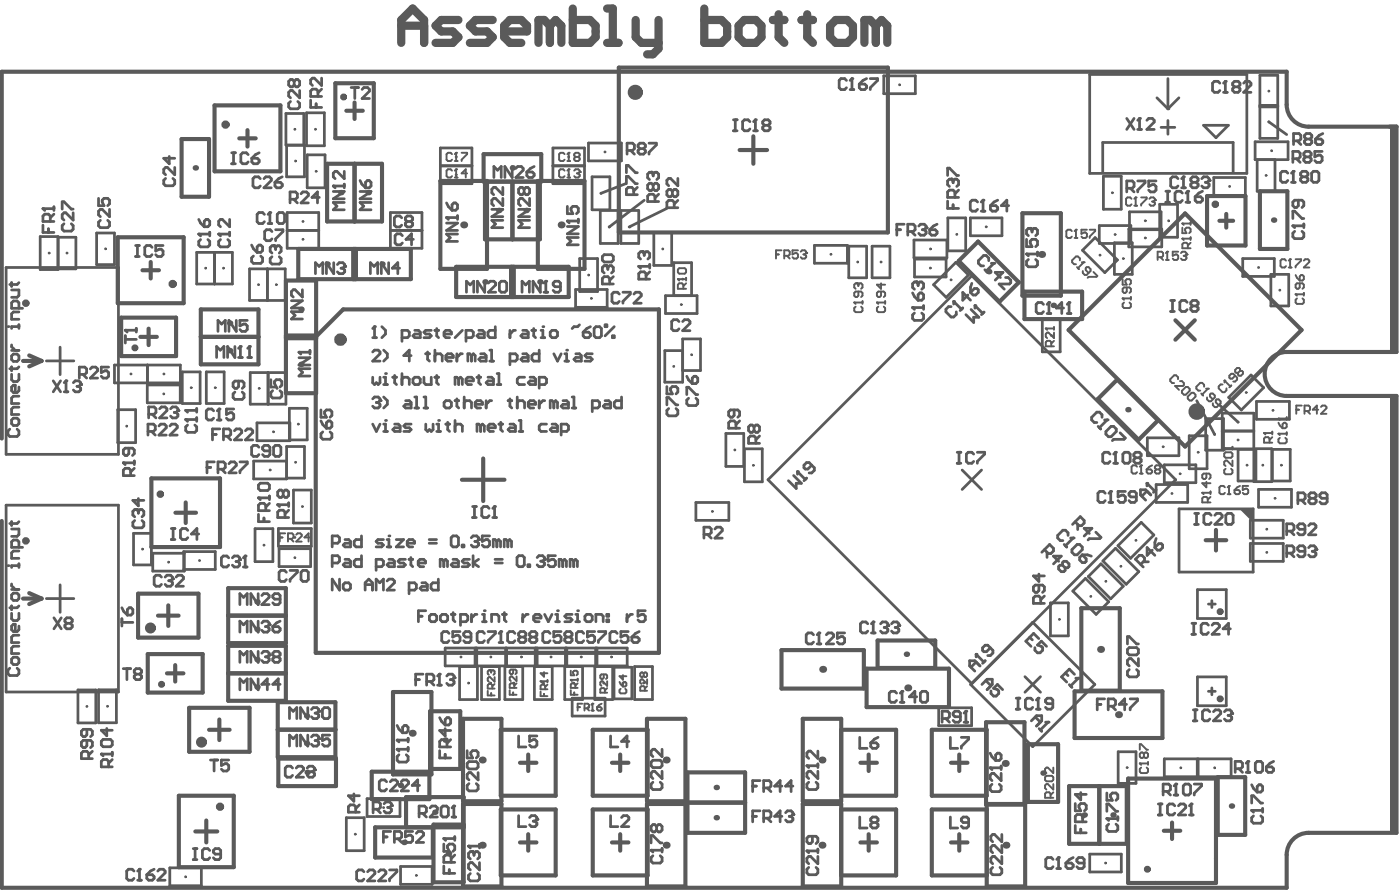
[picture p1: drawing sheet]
<svg xmlns="http://www.w3.org/2000/svg" width="170mm" height="108mm" viewBox="0 0 170 108" stroke-linecap="round" stroke-linejoin="round" font-family="sans-serif">
<g fill="#5a5a5a">
<path d="M168.4 15.3h.9v27.3h-.9z"/>
<path d="M168.4 48h.9v52.9h-.9z"/>
<path d="M150.2 61.7h1.7v1.6z"/>
</g>
<g fill="none" stroke="#5a5a5a" stroke-width=".5">
<path d="M156 8.7v4M168.4 15.3h.9M147.8 26.7h1.7M148.6 25.9v.8M152.7 30.2h3.3M152.7 23.2h3.3M140.4 50.9l-2.4 2.4M146.1 65.4h2.5M147.4 64.2v2.5M142.1 99.7v2M141.1 100.7h2M147.4 104v3"/>
<path d="M156 103.6v4"/>
</g>
<g fill="none" stroke="#5a5a5a" stroke-width=".33">
<path d="M140.7 15.4h1.7M141.6 9.5v3.7M141.6 14.6v1.7M145.9 15.2h3l-1.5 1.5zM152.1 17.2h4v2.1h-4zM152.7 16.8h2.2M152.7 9.1h2.2v3.9h-2.2zM152.7 12.8h2.2M153.8 14.8l2.2 1.5M140.6 28.7h2.1M140.6 24.8h2.1M147.1 21.5v2.2"/>
<path d="M150.9 21.5v2.2M152.4 23.2h2.1M154 37.1h2.2M154 33.2h2.2M154.5 31.3v2.2M139.1 55.2h3.8M139.1 53h3.8M140.1 58.7v2.2M141.1 56.3v2.2M144.1 56.8h2.2M144.1 52.8h2.2M144.9 56.3v2.2"/>
<path d="M145.1 48.6l2.1 4M146.1 50.7h2.2v3.8h-2.2zM147.8 49.1l2.3 2M148.1 50.1v4.3M151.6 45.4l1.6 1.6M152 50.1v4.3M152 58.4h2.1M152 54.4h2.1M152.3 48.6h4v2.2h-4zM152.5 59.3h4v2.2h-4zM154.2 58.3h2.2M154.2 54.4h2.2"/>
<path d="M138.3 63.3l1.6 1.5M145.1 71.4h3.5v3.5h-3.5zM146.5 73.2h.8M146.9 72.8v.8M151.5 63h4v2.2h-4zM151.5 65.8h4v2.2h-4zM137.7 91.1v3.8M141.1 91.9v2.2M145.1 91.9v2.2M145.1 85.5h3.5M145.2 91.9h4v2.2h-4zM146.5 83.8h.8"/>
<path d="M146.9 83.3v.9"/>
</g>
<circle cx="141.6" cy="13.2" r=".17" fill="#5a5a5a"/>
<g fill="none" stroke="#5a5a5a" stroke-width=".33">
<path d="M34.7 13.7h2.1v3.9h-2.1zM34.7 17.6h2.2v3.8h-2.2zM37.2 13.7h2.1v4h-2.1zM37.2 18.8h2.2v4h-2.2zM53.4 17.9h3.8v4.4h-3.8zM67 17.9h3.8v4.4h-3.8zM71.3 17.3h4v2.2h-4zM107.1 9.2h3.8v2.2h-3.8zM132.1 9h19v12h-19zM140.2 11.9l1.4 1.3 1.3-1.3M152.4 19.3v3.9M152.7 12.8v4"/>
<path d="M154.5 19.3v3.9M154.9 12.8v4M.7 32.4h13.7v22.6h-13.7zM4.9 28.7h2.1v4h-2.1zM7 28.7h2.2v3.9h-2.2M11.7 28.2h2.2v3.9h-2.2zM23.8 30.6h4.4v3.8h-4.4zM26 30.6v3.8M30.2 32.6h4.4v3.8h-4.4zM32.4 32.6v3.8M34.8 25.8h3.8v4.3h-3.8zM34.8 27.9h3.8"/>
<path d="M47.3 25.8h3.8v4.3h-3.8zM47.3 27.9h3.8M53.4 20.1h3.8M67 20.1h3.8M69.8 35.1h3.8v2.1h-3.8zM70.3 31.3h2.1v4h-2.1zM71.8 21.4h2.1v4h-2.1zM72.8 25.5h2.1v4h-2.1zM75.3 25.5h2.1v4h-2.1zM75.8 22.3l-3 1.1M78.1 24.3l-4.3 3.2M79.2 28.2h2.2v4h-2.2z"/>
<path d="M80.7 35.8h3.8v2.2h-3.8zM80.8 25.3l-4.5 2.2M81.7 35.8v-4h2.1v4M98.7 29.7h4v2.2h-4zM102.9 29.8h2.1v3.9h-2.1zM105.7 29.8h2.2v3.9h-2.2zM110.8 29.1h4v2.1h-4zM110.8 31.4h3.9v2.2h-3.9zM114.9 26.4h2.1v4h-2.1zM115.9 31.8l1.5 1.5-2.7 2.7-1.5-1.5zM117.6 26.4h3.8v2.2h-3.8zM117.8 33.4l24.7 24.7-24.7 24.7-24.7-24.7z"/>
<path d="M126.3 38.6h2.2v4h-2.2zM132.7 28.8l2.7 2.7-1.5 1.5-2.7-2.7zM133.2 27.3h3.9v2.2h-3.9zM133.7 20.9v-3.6h15.8v3.6M133.7 21.4h2.2v4h-2.2zM135.1 29.4h2.1v3.8h-2.1zM136.8 27.7h4v2.2h-4zM136.9 25.7h3.8v2.1h-3.8zM140.6 24.8v3.9M142.7 24.8v3.9M147.1 21.5h3.8M147.1 23.7h3.8"/>
<path d="M154 33.2v3.9M154.5 31.3h-3.9v2.2h3.9M156.2 33.2v3.9M5.6 43.7h3.3M7.3 42.1v3.3M13.9 44.2h8v2.2h-8zM14.3 49.6h2.1v4h-2.1zM17.9 46.6h3.9v2.2h-3.9zM17.9 44.2v2.2M22.1 45.1h2.2v3.8h-2.2zM25 45.1h2.2v3.8h-2.2zM30.3 45.1h4.4v3.9h-4.4z"/>
<path d="M31.1 51.2h4v2.2h-4zM32.5 45.1v3.9M34.7 55.9h-4v2.1h4v-3.9h2.2v3.8h-2.2M35.1 49.5h2.1v3.8h-2.1zM35.6 59.4h2.1v4h-2.1zM82.7 42.5h-2.1v3.8h2.1v-5.2h2.2v3.8h-2.2M88 52.5h2.1v4h-2.1zM90.2 54.4h2.2v4h-2.2zM116.6 56.9l2.4 2.4M119 56.9l-2.4 2.4M139 59.5l-.6 .6M139 58.6l1 .9 .1-.2-.3 .4"/>
<path d="M139.1 53v2.2M139.5 60l-.6-.7h-.7v.7l.7 .6M140.1 58.7h3.9v2.2h-3.9M141.1 58.5h3.8M141.1 56.3h3.8M142.9 53v2.2M144.1 52.8v4M146.3 52.8v4M148.1 54.4h3.9M148.1 52.2h3.9M148.1 50.1h3.9M150.1 54.4h2.1v3.9h-2.1z"/>
<path d="M151.6 45.4l-2.7 2.7 1.6 1.6 2.7-2.7M152 54.4v4M154.1 54.4v4M154.2 54.4v3.9M156.4 54.4v3.9M.7 61.2h13.7v22.6h-13.7zM5.6 72.5h3.3M7.3 70.9v3.3M16.2 64.6h2.1v3.8h-2.1zM18.5 67h3.8v2.2h-3.8zM22.3 66.8h3.8v2.2h-3.8zM30.9 64.1h2.2v3.9h-2.2z"/>
<path d="M33.7 64h4v2.2h-4zM33.8 66.5h3.9v2.1h-3.9zM54 78.5h22v2.2h-22zM57.6 78.5v2.2M57.8 78.5v2.2M61.3 78.5v2.2M61.4 78.5v2.2M64.9 78.5v2.2M65.1 78.5v2.2M68.5 78.5v2.2M68.7 78.5v2.2M72.2 78.5v2.2"/>
<path d="M72.4 78.5v2.2M84.3 60.9h4v2.1h-4zM125.2 75.4l7.5 7.5-7.5 7.6-7.6-7.6zM127.3 73h2.2v4h-2.2zM131.6 70.1l2.8 2.8-1.5 1.5-2.9-2.8zM133.4 68.3l2.7 2.7-1.5 1.6-2.7-2.8zM135.2 66.4l2.8 2.9-1.5 1.5-2.8-2.8zM138.3 63.3l-2.8 2.8 1.5 1.5 2.9-2.8M142.9 61.7h9v7.6h-9zM9.4 83.6h2.2v4h-2.2zM11.9 83.6h2.2v4h-2.2zM42 99.1h2.1v4h-2.1z"/>
<path d="M44.5 96.8h4v2.1h-4zM55.7 80.8h2.2v4h-2.2zM58.4 80.8h2.1v4h-2.1zM61.2 80.8h2.2v4h-2.2zM64.8 80.8h2.1v4h-2.1zM68.4 80.8h2.2v4h-2.2zM69.3 84.6h4v2.2h-4zM72.1 80.8h2.2v4h-2.2zM74.4 80.8h2.2v3.9h-2.2zM76.9 80.8h2.2v4h-2.2zM113.8 85.8h4v2.1h-4zM124.2 82l1.9 1.9"/>
<path d="M126.1 82l-1.9 1.9M137.7 91.1h-2.2v3.8h2.2M141.1 94.1h4M141.1 91.9h4M145.1 85.5v-3.5h3.5v3.5M20.6 105.1h3.8v2.2h-3.8zM48.5 105h3.9v2.1h-3.9zM132.1 103.5h3.8v2.1h-3.8z"/>
</g>
<g fill="none" stroke="#5a5a5a" stroke-width=".5">
<path d="M22 16.8h3.3v7h-3.3zM26 12.8h8v8h-8zM29 16.8h2M30 15.8v2M39.6 19.8h6.7v7h-6.7zM40.6 10.1h4.7v6.6h-4.7zM42 13.4h2M43 12.4v2M43 19.8v7M58.6 18.7h7v3.3h-7zM75 8.2h32.6v20h-32.6zM89.6 18.2h3.4"/>
<path d="M91.3 16.5v3.3M156 8.7h-155.8v44.4M158.6 15.3h10.7v27.3h-13.3M14.3 28.7h8v8h-8zM14.7 38.5h6.6v4.6h-6.6zM17.3 32.7h2M18 39.8v2M18.3 31.7v2M24.3 37.5h7v6.6h-7zM34.7 34h3.6v13.6h-3.6zM36.2 30.2h13.6v3.6h-13.6zM41.6 37.5h38.3v41.6h-41.6v-38.3z"/>
<path d="M42.8 30.2v3.6M43.1 30.2v3.6M53.4 21.9h5.6v10.7h-5.6zM55.3 32.3h13.6v3.7h-13.6zM58.8 22v7h6.6v-7M61.9 32.3v3.7M62.1 22v7M62.3 32.3v3.7M65.2 21.9h5.6v10.7h-5.6zM118.6 29.3l4.9 4.9-2.4 2.4-4.9-5zM123.9 25.8h4.7v10h-4.7zM124.2 35.3h7v3.4h-7z"/>
<path d="M142.5 38.8l2.3 2.4M143.6 25.9l14.2 14.1-14.2 14.1-14.1-14.1zM144.8 38.8l-2.3 2.4M146.3 23.8h4.7v5.9h-4.7zM148.6 26.7v.9M152.7 23.2v7M156 23.2v7M2.8 43.7h2.2M3.5 43.1l1.5 .6M5 43.7l-1.5 .7M17 40.8h2M18.3 58h8.4v8.3h-8.4z"/>
<path d="M24.3 40.8h7M34.7 41h3.6M34.7 40.6h3.6M56 58.1h5.1M58.6 55.5v5.2M140.4 50.9l-5-4.9-2.3 2.3 4.9 5M156 48h13.3v52.9h-10.7M.2 63.1v44.5h155.8M2.8 72.5h2.2M3.5 71.9l1.5 .6M5 72.5l-1.5 .7M16.7 71.9h7.4v5.4h-7.4z"/>
<path d="M17.9 79.2h6.7v4.7h-6.7zM19.1 74.6h2.5M20.4 73.3v2.5M21.3 62.1h2.5M22.5 60.9v2.5M27.7 71.3h6.9v6.6h-6.9zM27.7 78.3h6.9v6.6h-6.9zM27.7 74.6h6.9M94.7 78.8h10v4.6h-10zM106.4 77.6h7v3.3h-7zM131.1 73.7h4.6v10h-4.6zM20.2 81.6h2"/>
<path d="M21.2 80.6v2M21.7 96.4h6.6v8.7h-6.6zM22.9 85.8h7.3v5.3h-7.3zM25 99.4v2.7M25.3 88.4h2.5M26.6 87.2v2.5M27.7 81.6h6.9M33.7 85.1h7v6.6h-7zM33.7 88.4h7M33.7 91.9h7v3.3h-7zM45.1 93.5h6.9v3.3h-6.9zM47.6 83.8h4.7v10h-4.7z"/>
<path d="M52.1 86.2h3.7v7h-3.7zM56.1 97.4h4.7v10h-4.7zM56.1 87.1h4.7v10h-4.7zM56.2 99.9h-3.7v7h3.7v-10.3h-7v3.6M60.7 88.4h6.7v8h-6.7zM60.7 98.1h6.7v8h-6.7zM63 92.4h2M64 91.4v2M71.8 88.4h6.7v8h-6.7zM71.8 98.1h6.7v8h-6.7zM74.2 92.4h2M75.2 91.4v2"/>
<path d="M78.4 97.4h4.7v10h-4.7zM78.4 87.1h4.7v10h-4.7zM83.3 93.6h7v7.3h-7zM83.3 97.2h7M97.3 97.4h4.7v10h-4.7zM97.3 87.1h4.7v10h-4.7zM102 88.4h6.6v8h-6.6M102 98.1h6.6v8h-6.6M104.3 92.4h2M105 81h10v4.7h-10zM105.3 91.4v2M112.9 88.4h6.7v8h-6.7z"/>
<path d="M115.3 92.4h2M116.3 91.4v2M119.5 87.5h4.7v10h-4.7zM119.6 97.4h4.7v10h-4.7zM119.6 98.1h-6.7v8h6.7M124.6 90.2h3.6v7h-3.6zM129.6 95.2h7v7h-7zM130.2 83.8h10.7v5.6h-10.7zM133.2 95.2v7M147.6 94.2h3.3v7h-3.3zM23.7 100.7h2.6M52.5 100.2v3.7h-7v-3.7h10.7"/>
<path d="M63 102.1h2M64 101.1v2M74.2 102.1h2M75.2 101.1v2M104.3 102.1h2M105.3 101.1v2M115.3 102.1h2M116.3 101.1v2M147.4 104v-9.7h-10.7v12.7h10.7"/>
</g>
<circle cx="139" cy="58.6" r=".17" fill="#5a5a5a"/>
<path d="M139 58.6v.3M124.8 77.2l.3 .3M125.9 77.4l-.6-.7-1 1 .7 .6M126.8 78.3l-.6-.6-.5 .5 .5 .1 .2 .2v.3l-.3 .3h-.4l-.3-.3v-.3M151.7 98.2h1.3M151.9 98.8l-.2 .3v.4l.2 .2h.9l.2-.2v-.4l-.2-.3M153 98v.4" fill="none" stroke="#5a5a5a" stroke-width=".33"/>
<circle cx="151.7" cy="98.2" r=".17" fill="#5a5a5a"/>
<path d="M134.2 99.2h1.3M134.4 99.8l-.2 .3v.4l.2 .2h.9l.2-.2v-.4l-.2-.3M135.5 99v.4M151.7 98.2l.2 .2M151.7 97.3v-.9h.2l.9 .9h.2M151.7 95.1l.2 .4 .5 .5M152.6 95.1h.2l.2 .2v.4l-.2 .3h-.4v-.7z" fill="none" stroke="#5a5a5a" stroke-width=".33"/>
<g fill="none" stroke="#5a5a5a" stroke-width=".23">
<path d="M148.4 54.3h.1M148.4 55l.1-.2h.7l.2 .2v.3l-.2 .2h-.7l-.1-.2zM148.4 54.3h1M148.4 54.3l.1 .2M148.5 56.8l-.1 .2v.3l.1 .2h.7l.2-.2v-.3l-.2-.2M149.4 55.8v.7l-.7-.7h-.2l-.1 .2v.3l.1 .2M149.4 54.1v.4M153.2 52.5h.1M153.2 52.5l.2 .1M153.2 52.5h1M153.9 53.6v-.5l-.2-.1h-.3l-.2 .1v.5h1M154.2 53l-.3 .3"/>
<path d="M154.2 52.3v.3M155 52.5h.1M155 50.7h.1M155 52.5h1M155 52.5l.1 .2M155 51.2l.1 .3 .4 .4M155 50.7h1M155 50.7l.1 .2M155.1 53l-.1 .2v.3l.1 .2h.7l.2-.2v-.3l-.2-.2M155.6 51.2h.2l.2 .2v.3l-.2 .2h-.3v-.5zM156 50.6v.3M156 52.4v.3"/>
</g>
<circle cx="134.2" cy="99.2" r=".17" fill="#5a5a5a"/>
<path d="M125 87.3l.6-.6h.7v.6l-.7 .7M125.5 86.9l.6 .6M125.9 88.3l.4 .3M127 87.5l-.9 .9M134.2 99.2l.2 .2M134.2 96.1v.9h.6l-.2-.5v-.2l.2-.2h.5l.2 .2v.4l-.2 .3M134.2 98.3v-.9h.2l.9 .9h.2" fill="none" stroke="#5a5a5a" stroke-width=".33"/>
<circle cx="127" cy="87.5" r=".17" fill="#5a5a5a"/>
<g fill="none" stroke="#5a5a5a" stroke-width=".33">
<path d="M125.9 70.9v.7l-.2 .2h-.2l-.2-.2v-.5l.2-.2h.9l.2 .2v.5l-.2 .2M125.9 69.6v.8l-.6-.6h1.3M126.1 73.1v-.7l-.2-.2h-.4l-.2 .2v.7h1.3M126.6 72.2l-.5 .5M119 82.9l.6-.6h.7v.6l-.7 .7M119.5 82.5l.6 .6M121.5 83.6l-.6-.7-.5 .5 .5 .2 .2 .1v.3l-.4 .3h-.3l-.3-.3v-.3M126.7 87.5h.3M97.8 103.1h1.3M98 105.1l-.2 .2v.5l.2 .2h.9l.2-.2v-.5l-.2-.2M99.1 103.8v.8l-.9-.8h-.2l-.2 .2v.4l.2 .2M99.1 102.9v.4"/>
<path d="M120.3 105.1l-.2 .2v.5l.2 .2h.9l.2-.2v-.5l-.2-.2M121.4 101.1v.9l-.9-.9h-.2l-.2 .2v.5l.2 .2M121.4 102.4v.9l-.9-.9h-.2l-.2 .3v.4l.2 .2M121.4 103.8v.8l-.9-.8h-.2l-.2 .2v.4l.2 .2"/>
</g>
<path d="M126.8 39.8h.1M126.8 39.8h.9M126.8 39.8l.1 .2M127.7 39.6v.4M127.4 42v-.5l-.2-.2h-.3l-.1 .2v.5h.9M127.7 40.3v.7l-.6-.7h-.2l-.1 .2v.3l.1 .2M127.7 41.3l-.3 .3M126.8 94h.7l.2 .2v.3l-.2 .2h-.7l-.1-.2v-.3zM127.3 96.7v-.5l-.1-.2h-.4l-.1 .2v.5h1M127.7 93v.7l-.7-.7h-.2l-.1 .2v.3l.1 .2M127.7 95v.7l-.7-.7h-.2l-.1 .2v.3l.1 .2M127.7 96l-.4 .3" fill="none" stroke="#5a5a5a" stroke-width=".23"/>
<circle cx="97.8" cy="103.1" r=".17" fill="#5a5a5a"/>
<path d="M91.4 51.7l-.2-.2h-.3l-.2 .2v.5l.2 .2h.3l.2-.2M91.4 51.7l.2-.2h.2l.3 .2v.5l-.3 .2h-.2l-.2-.2M91.4 51.7v.5M91.6 53.7v-.7l-.2-.2h-.5l-.2 .2v.7h1.4M92.1 52.8l-.5 .5M78.9 103h1.3M79.1 103.7l-.2 .2v.4l.2 .3h.9l.2-.3v-.4l-.2-.2M80.2 102.8v.4M97.8 103.1l.2 .2M98.5 101.3v.7l-.3 .2h-.2l-.2-.2v-.5l.2-.2h.9l.2 .2v.5l-.2 .2" fill="none" stroke="#5a5a5a" stroke-width=".33"/>
<circle cx="78.9" cy="103" r=".17" fill="#5a5a5a"/>
<g fill="none" stroke="#5a5a5a" stroke-width=".33">
<path d="M78.9 20.9h-.2l-.2 .2v.4l.2 .3M79.2 22.4l-.3-.2h-.2l-.2 .2v.5l.2 .2h.2l.3-.2M79.2 22.4l.2-.2h.2l.2 .2v.5l-.2 .2h-.2l-.2-.2M79.2 22.4v.5M79.4 24.4v-.6l-.2-.3h-.5l-.2 .3v.6h1.3M79.8 23.5l-.4 .5M80.8 46.8v.9h.7l-.2-.4v-.2l.2-.3h.4l.3 .3v.4l-.3 .2M80.8 49.1v-.9h.2l.9 .9h.3M81 49.5l-.2 .2v.5l.2 .2h.9l.3-.2v-.5l-.3-.2M78.9 103l.2 .2M78.9 102.1v-.9h.2l.9 .9h.2M79.6 100.1l-.2-.2h-.3l-.2 .2v.5l.2 .2h.3l.2-.2"/>
<path d="M79.6 100.1l.2-.2h.2l.2 .2v.5l-.2 .2h-.2l-.2-.2M79.6 100.1v.5"/>
</g>
<path d="M78 81.6l-.1-.1h-.2l-.1 .1v.3l.1 .1h.2l.1-.1M78 81.6l.2-.1h.1l.1 .1v.3l-.1 .1h-.1l-.2-.1M78 81.6v.3M78.2 83.7v-.4l-.2-.2h-.3l-.1 .2v.4h.8M78.4 82.3v.6l-.5-.6h-.2l-.1 .1v.3l.1 .2M78.4 83.1l-.2 .3" fill="none" stroke="#5a5a5a" stroke-width=".23"/>
<circle cx="78.9" cy="20.9" r=".17" fill="#5a5a5a"/>
<path d="M78.9 20.9l.3 .2M79.2 21.1v.2M79.2 21.1l.2-.2h.2l.2 .2v.4l-.2 .3M81.5 23.2l-.2-.3h-.3l-.2 .3v.4l.2 .2h.3l.2-.2M81.5 23.2l.2-.3h.2l.3 .3v.4l-.3 .2h-.2l-.2-.2M81.5 23.2v.4M81.7 25.2v-.7l-.2-.2h-.5l-.2 .2v.7h1.4M82.2 21.6v.9l-.9-.9h-.3l-.2 .2v.5l.2 .2M82.2 24.3l-.5 .4M57 105.8l-.2 .3v.4l.2 .2h.9l.2-.2v-.4l-.2-.3M57.2 103.2h-.2l-.2 .2v.4l.2 .3M58.1 104.5v.9l-.9-.9h-.2l-.2 .2v.5l.2 .2" fill="none" stroke="#5a5a5a" stroke-width=".33"/>
<g fill="none" stroke="#5a5a5a" stroke-width=".23">
<path d="M65.5 82.5h.1M65.5 82.5h.9M65.5 83.8v.5h.9M65.5 82.5l.2 .2M65.9 81.4v.6l-.4-.4h.9M65.9 84.1v.2M66.1 83.5v-.4l-.2-.1h-.2l-.2 .1v.4h.9M66.4 83l-.3 .2M66.4 82.4v.3M73.2 81.7v.4l-.2 .2h-.1l-.1-.2v-.3l.1-.1h.6l.1 .1v.3l-.1 .2M73.3 83.9v-.4l-.1-.1h-.3l-.1 .1v.4h.8M73.6 82.5v.6l-.6-.6h-.1l-.1 .2v.3l.1 .1"/>
<path d="M73.6 83.4l-.3 .2"/>
</g>
<circle cx="57.2" cy="103.2" r=".17" fill="#5a5a5a"/>
<path d="M56.8 102.5h1.3M57.2 103.2l.3 .2M57.5 103.4v.2M57.5 103.4l.2-.2h.2l.2 .2v.4l-.2 .3M58.1 102.3v.4" fill="none" stroke="#5a5a5a" stroke-width=".33"/>
<circle cx="56.8" cy="102.5" r=".17" fill="#5a5a5a"/>
<path d="M59.6 25.4h1.3l-1.3 .9h1.3M60.9 26.7h-1.3l.5 .4-.5 .5h1.3M60.9 22.7v.9l-.8-.9h-.3l-.2 .2v.5l.2 .2M60.9 24v.9l-.8-.9h-.3l-.2 .3v.4l.2 .2M53.8 102.3v.9h.7l-.3-.5v-.2l.3-.2h.4l.2 .2v.4l-.2 .3M53.8 104.9v.9h1.3M53.8 101.6h1.3M54.5 105.4v.4M54.7 104.5v-.7l-.2-.2h-.5l-.2 .2v.7h1.3M55.1 103.6l-.4 .4M55.1 101.4v.4M56.8 102.5l.2 .2" fill="none" stroke="#5a5a5a" stroke-width=".33"/>
<path d="M59.1 83.7v.6h.8M59.4 81.2h.1M59.4 81.2h-.1l-.2 .1v.3l.2 .2M59.4 81.2l.1 .1M59.5 81.3v.2M59.5 84v.3M59.5 81.3l.2-.1h.1l.1 .1v.3l-.1 .2M59.7 83.4v-.4l-.2-.1h-.2l-.2 .1v.4h.8M59.9 82v.6l-.5-.6h-.1l-.2 .2v.3l.2 .1M59.9 82.9l-.2 .2" fill="none" stroke="#5a5a5a" stroke-width=".23"/>
<circle cx="53.8" cy="101.6" r=".17" fill="#5a5a5a"/>
<path d="M43.6 23.2h1.4l-1.4 .9h1.4M43.6 21.9l.3 .4 .4 .5M44.5 21.9h.2l.3 .2v.4l-.3 .3h-.4v-.7zM45 24.5h-1.4l.5 .5-.5 .4h1.4M36.2 43.3h1.4l-1.4 .9h1.4M36.2 42.7h1.4M37.6 44.7h-1.4l.5 .4-.5 .5h1.4M37.6 42.5v.4M53.8 101.6l.2 .2" fill="none" stroke="#5a5a5a" stroke-width=".33"/>
<circle cx="36.2" cy="42.7" r=".17" fill="#5a5a5a"/>
<path d="M22.5 50.8h1.3M22.7 51.5l-.2 .2v.5l.2 .2h.9l.2-.2v-.5l-.2-.2M23.8 50.6v.5M32.8 46v.9h.7l-.2-.5v-.2l.2-.2h.4l.3 .2v.5l-.3 .2M33 47.3l-.2 .3v.4l.2 .2h.9l.3-.2v-.4l-.3-.3M36.2 42.7l.3 .2M38.9 49.7v.9h.7l-.3-.5v-.2l.3-.2h.4l.2 .2v.4l-.2 .3M38.9 51l.2 .4 .5 .5M39.1 52.3l-.2 .2v.5l.2 .2h.9l.2-.2v-.5l-.2-.2M39.8 51h.2l.2 .2v.5l-.2 .2h-.4v-.7z" fill="none" stroke="#5a5a5a" stroke-width=".33"/>
<circle cx="22.5" cy="50.8" r=".17" fill="#5a5a5a"/>
<path d="M22.5 50.8l.2 .3M22.5 49.7h1.3M23.8 49.5v.4" fill="none" stroke="#5a5a5a" stroke-width=".33"/>
<circle cx="22.5" cy="49.7" r=".17" fill="#5a5a5a"/>
<path d="M26.5 28.4h1.3M26.7 29l-.2 .2v.5l.2 .2h.9l.2-.2v-.5l-.2-.2M27.8 28.1v.5M22.5 49.7l.2 .2" fill="none" stroke="#5a5a5a" stroke-width=".33"/>
<circle cx="26.5" cy="28.4" r=".17" fill="#5a5a5a"/>
<path d="M24.1 28.4h1.3M24.3 29l-.2 .2v.5l.2 .2h.9l.2-.2v-.5l-.2-.2M25.4 28.1v.5M26.5 28.4l.2 .2M27.8 26.6v.9l-.9-.9h-.2l-.2 .2v.4l.2 .3" fill="none" stroke="#5a5a5a" stroke-width=".33"/>
<circle cx="24.1" cy="28.4" r=".17" fill="#5a5a5a"/>
<g fill="none" stroke="#5a5a5a" stroke-width=".33">
<path d="M20.5 19v.8l-.7-.6h1.4M5.2 27.3v.9h1.3M5.2 25.3h1.3M5.9 27.7v.5M6.1 26.8v-.6l-.2-.3h-.5l-.2 .3v.6h1.3M6.5 25.9l-.4 .5M6.5 25.1v.4M11.9 24v.9h.7l-.2-.4v-.2l.2-.3h.5l.2 .3v.4l-.2 .2M12.2 26.7l-.3 .2v.5l.3 .2h.9l.2-.2v-.5l-.2-.2M13.3 25.4v.9l-.9-.9h-.2l-.3 .2v.4l.3 .3M20.1 21.6l-.3 .2v.5l.3 .2h.9l.2-.2v-.5l-.2-.2M21.2 20.3v.9l-.9-.9h-.2l-.3 .2v.5l.3 .2"/>
<path d="M24.1 28.4l.2 .2M24.1 26.6l.2 .4 .5 .5M24.8 26.8l.2-.2h.2l.2 .2v.4l-.2 .3h-.4z"/>
</g>
<circle cx="5.2" cy="25.3" r=".17" fill="#5a5a5a"/>
<path d="M5.2 25.3l.2 .2M124.4 30.8h1.4M124.6 31.4l-.2 .3v.4l.2 .2h.9l.3-.2v-.4l-.3-.3M125.8 30.6v.4" fill="none" stroke="#5a5a5a" stroke-width=".33"/>
<g fill="none" stroke="#5a5a5a" stroke-width=".23">
<path d="M145.7 59.7h.1M145.7 59.7l.2 .2M145.7 59.7h1M146.2 57.4v.5l-.1 .1h-.2l-.2-.1v-.4l.2-.1h.6l.2 .1v.4l-.2 .1M146.2 58.4v.6l-.5-.5h1M146.7 59.5v.4M146.4 60.9v-.5l-.2-.2h-.3l-.2 .2v.5h1M146.7 60.2l-.3 .3M138.1 92.5h.1M138.1 90.8v-.6h.2l.7 .6h.1M138.1 92.5h1M138.1 92.5l.2 .2"/>
<path d="M138.3 93l-.2 .2v.3l.2 .2h.7l.1-.2v-.3l-.1-.2M138.6 91.3l-.1-.1h-.2l-.2 .1v.4l.2 .1h.2l.1-.1M138.6 91.3l.2-.1h.2l.1 .1v.4l-.1 .1h-.2l-.2-.1M138.6 91.3v.4M139.1 92.3v.4"/>
</g>
<circle cx="124.4" cy="30.8" r=".17" fill="#5a5a5a"/>
<path d="M124.4 30.8l.2 .2M124.4 29v.9h.7l-.2-.5v-.2l.2-.2h.4l.3 .2v.5l-.3 .2M124.9 27.7h-.3l-.2 .2v.4l.2 .3" fill="none" stroke="#5a5a5a" stroke-width=".33"/>
<circle cx="124.9" cy="27.7" r=".17" fill="#5a5a5a"/>
<path d="M124.9 27.7l.2 .2M125.1 27.9v.2M125.1 27.9l.2-.2h.2l.3 .2v.4l-.3 .3M120 93h1.3M120.2 95l-.2 .2v.5l.2 .2h.9l.2-.2v-.5l-.2-.2M121.3 93.7v.9l-.8-.9h-.3l-.2 .2v.5l.2 .2M121.3 92.8v.4" fill="none" stroke="#5a5a5a" stroke-width=".33"/>
<circle cx="120" cy="93" r=".17" fill="#5a5a5a"/>
<path d="M110.6 37.3h1.3M110.8 37.9l-.2 .3v.4l.2 .2h.9l.2-.2v-.4l-.2-.3M111.9 37v.5M120 93l.2 .2M120 91.2l.2 .5 .5 .4M120.9 91.2h.2l.2 .3v.4l-.2 .2h-.4v-.6z" fill="none" stroke="#5a5a5a" stroke-width=".33"/>
<circle cx="110.6" cy="37.3" r=".17" fill="#5a5a5a"/>
<path d="M110.6 37.3l.2 .2M110.6 35.5l.2 .4 .5 .5M111.1 34.2h-.3l-.2 .2v.4l.2 .2M111.5 35.5h.2l.2 .2v.5l-.2 .2h-.4v-.7z" fill="none" stroke="#5a5a5a" stroke-width=".33"/>
<circle cx="111.1" cy="34.2" r=".17" fill="#5a5a5a"/>
<path d="M111.1 34.2l.2 .2M111.3 34.4v.2M111.3 34.4l.2-.2h.2l.2 .2v.4l-.2 .2M97.8 92.8h1.3M98 94.8l-.2 .2v.4l.2 .3h.9l.2-.3v-.4l-.2-.2M99.1 93.4v.9l-.9-.9h-.2l-.2 .3v.4l.2 .2M99.1 92.6v.4" fill="none" stroke="#5a5a5a" stroke-width=".33"/>
<g fill="none" stroke="#5a5a5a" stroke-width=".23">
<path d="M103.5 36.7h.1M103.5 36.7h1M103.5 36.7l.2 .1M103.7 37.2l-.2 .1v.4l.2 .1h.7l.1-.1v-.4l-.1-.1M103.9 34.3h.1M103.9 34.3h-.2l-.2 .2v.3l.2 .2M103.9 34.3l.1 .2M104 35.3v.5l-.1 .2h-.2l-.2-.2v-.3l.2-.2h.7l.1 .2v.3l-.1 .2M104 34.5l.2-.2h.2l.1 .2v.3l-.1 .2M104 34.5v.2M104.5 36.5v.3M106.3 36.7h.1"/>
<path d="M106.3 36.7h1M106.3 36.7l.2 .1M106.5 37.2l-.2 .1v.4l.2 .1h.6l.2-.1v-.4l-.2-.1M106.8 35.3v.5l-.2 .2h-.1l-.2-.2v-.3l.2-.2h.6l.2 .2v.3l-.2 .2M106.8 34.3v.7l-.5-.5h1M107.3 36.5v.3"/>
</g>
<circle cx="97.8" cy="92.8" r=".17" fill="#5a5a5a"/>
<path d="M77.4 32.3h1.3M78.3 33.8v-.6l-.2-.3h-.5l-.2 .3v.6h1.3M78.7 32.9l-.4 .5M78.7 32v.5M97.8 92.8l.2 .2M99.1 91v.9l-.9-.9h-.2l-.2 .2v.5l.2 .2" fill="none" stroke="#5a5a5a" stroke-width=".33"/>
<circle cx="77.4" cy="32.3" r=".17" fill="#5a5a5a"/>
<path d="M77.4 32.3l.2 .2M77.9 30.5h-.3l-.2 .2v.5l.2 .2" fill="none" stroke="#5a5a5a" stroke-width=".33"/>
<circle cx="77.9" cy="30.5" r=".17" fill="#5a5a5a"/>
<path d="M73.5 32.2h-.3l-.2 .2v.5l.2 .2M73.9 34.4v-.7l-.2-.2h-.5l-.2 .2v.7h1.3M74.3 33.5l-.4 .5M77.9 30.5l.2 .2M78.1 30.7v.2M78.1 30.7l.2-.2h.2l.2 .2v.5l-.2 .2M79.1 94.8l-.2 .2v.4l.2 .3h.9l.2-.3v-.4l-.2-.2M79.1 92.1h.9l.2 .2v.5l-.2 .2h-.9l-.2-.2v-.5zM80.2 90.8v.9l-.8-.9h-.3l-.2 .2v.4l.2 .3M80.2 93.4v.9l-.8-.9h-.3l-.2 .3v.4l.2 .2" fill="none" stroke="#5a5a5a" stroke-width=".33"/>
<circle cx="73.5" cy="32.2" r=".17" fill="#5a5a5a"/>
<g fill="none" stroke="#5a5a5a" stroke-width=".33">
<path d="M37.7 12.1v.9h1.3M38.3 12.6v.4M38.5 11.7v-.7l-.2-.2h-.4l-.2 .2v.7h1.3M39 9.5v.9l-.9-.9h-.2l-.2 .2v.4l.2 .3M39 10.8l-.5 .4M73.2 30.9h.9l.2 .2v.4l-.2 .2h-.9l-.2-.2v-.4zM73.5 32.2l.2 .2M73.7 32.4v.2M73.7 32.4l.2-.2h.2l.2 .2v.5l-.2 .2M31.3 62.3v.9h1.4M31.3 60.3h1.4M32 62.8v.4"/>
<path d="M32.2 61.9v-.7l-.2-.2h-.4l-.3 .2v.7h1.4M32.7 61l-.5 .4M32.7 60.1v.4M53.3 90.9v.9h1.3M53.3 86.9l.2 .5 .5 .4M54 88.3v.9l-.7-.7h1.3M54 91.4v.4M54.2 90.5v-.7l-.2-.2h-.5l-.2 .2v.7h1.3M54.2 86.9h.2l.2 .3v.4l-.2 .2h-.4v-.6zM54.6 89.6l-.4 .5M56.6 90.9v.9h.7l-.2-.4v-.2l.2-.3h.4l.2 .3v.4l-.2 .2M56.8 94.9l-.2 .3v.4l.2 .2h.9l.2-.2v-.4l-.2-.3"/>
<path d="M56.8 92.3h.9l.2 .2v.4l-.2 .3h-.9l-.2-.3v-.4zM57.9 93.6v.9l-.8-.9h-.3l-.2 .2v.5l.2 .2"/>
</g>
<circle cx="31.3" cy="60.3" r=".17" fill="#5a5a5a"/>
<path d="M30.5 29.7l.2 .4 .5 .5M30.7 31l-.2 .2v.5l.2 .2h.9l.2-.2v-.5l-.2-.2M31.2 29.9l.2-.2h.2l.2 .2v.5l-.2 .2h-.4zM33 31.1l-.3 .2v.5l.3 .2h.9l.2-.2v-.5l-.2-.2M33.2 29.8h-.2l-.3 .2v.4l.3 .3M31.3 58.8l.3-.3h.8l.3 .3v.4l-.3 .2h-.8l-.3-.2zM31.3 60.3l.3 .2" fill="none" stroke="#5a5a5a" stroke-width=".33"/>
<circle cx="33.2" cy="29.8" r=".17" fill="#5a5a5a"/>
<path d="M33.2 29.8l.2 .2M33.4 30v.2M33.4 30l.2-.2h.3l.2 .2v.4l-.2 .3M16.3 63.1l-.2 .2v.4l.2 .3h.9l.2-.3v-.4l-.2-.2M16.5 61.7h-.2l-.2 .3v.4l.2 .2" fill="none" stroke="#5a5a5a" stroke-width=".33"/>
<circle cx="16.5" cy="61.7" r=".17" fill="#5a5a5a"/>
<path d="M16.5 61.7l.3 .3M16.8 60.4v.9l-.7-.7h1.3M16.8 62v.2M16.8 62l.2-.3h.2l.2 .3v.4l-.2 .2M12.3 91.4h1.3M13.2 92.9v-.7l-.3-.2h-.4l-.2 .2v.7h1.3M13.6 92l-.4 .5M13.6 91.1v.5" fill="none" stroke="#5a5a5a" stroke-width=".33"/>
<circle cx="12.3" cy="91.4" r=".17" fill="#5a5a5a"/>
<g fill="none" stroke="#5a5a5a" stroke-width=".33">
<path d="M10.5 88.4v.6l-.2 .3h-.2l-.2-.3v-.4l.2-.2h.9l.2 .2v.4l-.2 .3M10.5 89.7v.7l-.2 .2h-.2l-.2-.2v-.5l.2-.2h.9l.2 .2v.5l-.2 .2M10.8 91.9v-.7l-.3-.2h-.4l-.2 .2v.7h1.3M11.2 91l-.4 .5M12.3 91.4l.2 .2M12.5 89.6h.9l.2 .2v.5l-.2 .2h-.9l-.2-.2v-.5zM12.9 88.3v.8l-.6-.6h1.3M140.4 97.4h.4M140.4 98.7h.4M140.6 97.4v1.3M142.4 97.6l-.2-.2h-.5l-.2 .2v.9l.2 .2h.5l.2-.2M142.8 97.6l.3-.2h.4l.2 .2v.3l-.9 .8h.9"/>
<path d="M144.2 98.7h.4M144.4 97.4v1.3"/>
</g>
<circle cx="144.4" cy="97.4" r=".17" fill="#5a5a5a"/>
<path d="M144.4 97.4l-.2 .2M144.6 86h.5M144.6 87.3h.5M144.9 86v1.3M146.6 86.2l-.2-.2h-.4l-.3 .2v.9l.3 .2h.4l.2-.2M147.1 86.2l.2-.2h.4l.3 .2v.2l-.9 .9h.9M148.4 86.2l.2-.2h.5l.2 .2v.2" fill="none" stroke="#5a5a5a" stroke-width=".33"/>
<circle cx="149.3" cy="86.4" r=".17" fill="#5a5a5a"/>
<g fill="none" stroke="#5a5a5a" stroke-width=".33">
<path d="M141.3 23.2h.5M141.3 24.5h.5M141.5 23.2v1.3M141.9 36.4h.4M141.9 37.7h.4M142.1 36.4v1.3M143.3 23.4l-.2-.2h-.5l-.2 .2v.9l.2 .2h.5l.2-.2M143.7 24.5h.5M143.9 36.6l-.2-.2h-.5l-.2 .2v.9l.2 .2h.5l.2-.2M144 23.2v1.3M144.6 37.1l-.3-.3v-.2l.3-.2h.4l.2 .2v.2l-.2 .3M144.6 37.1l-.3 .2v.2l.3 .2h.4l.2-.2v-.2l-.2-.2"/>
<path d="M144.6 37.1h.4M144.5 75.5h.4M144.5 76.9h.4M144.7 75.5v1.4M144.8 62.2h.4M144.8 63.5h.4M145 62.2v1.3M146.5 75.7l-.3-.2h-.4l-.2 .2v.9l.2 .3h.4l.3-.3M146.8 62.4l-.2-.2h-.5l-.2 .2v.9l.2 .2h.5l.2-.2M146.9 75.7l.2-.2h.5l.2 .2v.3l-.9 .9h.9M147.2 62.4l.3-.2h.4l.2 .2v.2l-.9 .9h.9M148.6 62.4l.2-.2h.4l.3 .2v.9l-.3 .2h-.4l-.2-.2z"/>
<path d="M149.1 76.2h-.9l.7-.7v1.4M148.8 86.7h.3M149.1 86.7l.2 .2v.2l-.2 .2h-.5l-.2-.2M149.3 86.4l-.2 .3"/>
</g>
<g fill="none" stroke="#5a5a5a" stroke-width=".23">
<path d="M137.1 24.1l-.1-.2h-.4l-.1 .2v.7l.1 .1h.4l.1-.1M137.5 24.9h.3M137.6 23.9h.1M137.6 23.9v1M137.6 23.9l-.1 .2M138.3 23.9h.7v.2l-.7 .7v.1M139.3 24.1l.2-.2h.3l.2 .2v.2M139.6 24.4h.2M139.8 24.4l.2 .2v.2l-.2 .1h-.3l-.2-.1M140 24.3h.1M140 24.3l-.2 .1M140.3 31.2h.5l.2-.2v-.3l-.2-.2h-.5v1"/>
<path d="M140.6 31.2l.4 .3M141.3 31.5h.3M141.5 30.5h.1M141.5 30.5v1M141.5 30.5l-.2 .2M142.8 30.5h-.7v.5l.5-.2 .2 .2v.3l-.2 .2h-.3l-.2-.2M143.1 30.7l.2-.2h.3l.2 .2v.1M143.5 31h.1M143.6 31l.2 .2v.1l-.2 .2h-.3l-.2-.2M143.8 30.8h.1M143.8 30.8l-.2 .2M137.8 56.5l-.2-.1h-.3l-.2 .1v.7l.2 .2h.3l.2-.2"/>
<path d="M138.1 57.4h.4M138.3 56.4h.1M138.3 56.4v1M138.3 56.4l-.2 .1M139 56.9h.5l.1 .1v.2l-.1 .2h-.4l-.1-.2zM139.6 56.4l-.3 .1-.3 .4M140.1 56.9l-.1-.2v-.2l.1-.1h.4l.1 .1v.2l-.1 .2M140.1 56.9l-.1 .1v.2l.1 .2h.4l.1-.2v-.2l-.1-.1M140.1 56.9h.4M148.5 59l-.2-.1h-.3l-.2 .1v.7l.2 .2h.3l.2-.2M148.8 59.9h.3M149 58.9h.1"/>
<path d="M149 58.9v1M149 58.9l-.2 .1M149.6 59.4h.5l.2 .1v.2l-.2 .2h-.3l-.2-.2zM150.3 58.9l-.3 .1-.4 .4M151.3 58.9h-.7v.5l.4-.2h.1l.2 .2v.3l-.2 .2h-.3l-.2-.2"/>
</g>
<circle cx="144" cy="23.2" r=".17" fill="#5a5a5a"/>
<path d="M136.6 22.8h.6l.3-.2v-.5l-.3-.2h-.6v1.4M137 22.8l.5 .5M137.9 21.9h.9v.2l-.9 .9v.3M140.1 21.9h-.9v.7l.5-.2h.2l.2 .2v.4l-.2 .3h-.5l-.2-.3M142.8 21.6l-.2-.2h-.5l-.2 .2v.9l.2 .3h.5l.2-.3M143.2 22.8h.5M143.4 21.4v1.4M144 23.2l-.3 .2M144.9 23.8h.6l.2 .3v.2l-.2 .2h-.4l-.2-.2zM145.7 23.2l-.4 .2-.4 .4" fill="none" stroke="#5a5a5a" stroke-width=".33"/>
<circle cx="143.4" cy="21.4" r=".17" fill="#5a5a5a"/>
<path d="M143.4 21.4l-.2 .2M144.6 22.1l-.3-.2v-.3l.3-.2h.4l.2 .2v.3l-.2 .2M144.6 22.1l-.3 .2v.2l.3 .3h.4l.2-.3v-.2l-.2-.2M144.6 22.1h.4M145.7 21.6l.2-.2h.4l.2 .2v.3" fill="none" stroke="#5a5a5a" stroke-width=".33"/>
<circle cx="146.5" cy="21.9" r=".17" fill="#5a5a5a"/>
<path d="M147.9 10.1l-.3-.2h-.4l-.2 .2v.9l.2 .2h.4l.3-.2M148.3 11.2h.4M148.5 9.9v1.3M146.1 22.1h.2M146.3 22.1l.2 .2v.2l-.2 .3h-.4l-.2-.3M146.5 21.9l-.2 .2" fill="none" stroke="#5a5a5a" stroke-width=".33"/>
<circle cx="148.5" cy="9.9" r=".17" fill="#5a5a5a"/>
<path d="M148.5 9.9l-.2 .2M149.6 10.5l-.2-.2v-.2l.2-.2h.5l.2 .2v.2l-.2 .2M149.6 10.5l-.2 .2v.3l.2 .2h.5l.2-.2v-.3l-.2-.2M149.6 10.5h.5M150.7 10.1l.3-.2h.4l.2 .2v.2l-.9 .9h.9M108.7 84l-.3-.2h-.4l-.2 .2v.9l.2 .2h.4l.3-.2M109.1 85.1h.5M109.3 83.8v1.3M115.2 89.3v1.4h.9M115.2 99v1.3h.9M116.5 89.3h.9v.3l-.9 .8v.3M117.4 99.7h-.7l-.2-.3v-.2l.2-.2h.5l.2 .2v.9l-.2 .2h-.5l-.2-.2" fill="none" stroke="#5a5a5a" stroke-width=".33"/>
<circle cx="109.3" cy="83.8" r=".17" fill="#5a5a5a"/>
<path d="M109.3 83.8l-.2 .2M111.1 84.4h-.9l.7-.6v1.3M111.8 83.8h.4l.2 .2v.9l-.2 .2h-.4l-.2-.2v-.9zM114.2 87.1h.7l.2-.3v-.4l-.2-.2h-.7v1.3M114.6 87.1l.5 .4M116.4 86.8h-.7l-.2-.2v-.2l.2-.2h.5l.2 .2v.9l-.2 .2h-.5l-.2-.2M116.8 87.5h.5M117.1 86.2v1.3" fill="none" stroke="#5a5a5a" stroke-width=".33"/>
<circle cx="117.1" cy="86.2" r=".17" fill="#5a5a5a"/>
<path d="M118.3 79.3l.9 .9M117.1 86.2l-.3 .2M117.7 80.8l.6-.6 .5 .5-.6-.6h-.7v.6l.7 .6M119.4 80.1l-.3 .3" fill="none" stroke="#5a5a5a" stroke-width=".33"/>
<circle cx="118.3" cy="79.3" r=".17" fill="#5a5a5a"/>
<path d="M117.7 37.5l.9 .9h-.6v.7l-.9-1M118.2 37l.9 1 .2-.2-.3 .3M118.3 79.3v.3M120 78.5l-.4 .5h-.4l-.1-.2v-.3l.3-.3h.3l.6 .6v.3l-.3 .3h-.3" fill="none" stroke="#5a5a5a" stroke-width=".33"/>
<circle cx="118.2" cy="37" r=".17" fill="#5a5a5a"/>
<path d="M118.2 37v.3M118.5 24.5l-.2-.2h-.5l-.2 .2v.9l.2 .2h.5l.2-.2M118.9 25.6h.5M119.2 24.3v1.3" fill="none" stroke="#5a5a5a" stroke-width=".33"/>
<circle cx="119.2" cy="24.3" r=".17" fill="#5a5a5a"/>
<path d="M119.2 24.3l-.3 .2M120 24.9h.7l.2 .2v.3l-.2 .2h-.4l-.3-.2zM120.9 24.3l-.4 .2-.5 .4M122.3 24.9h-.9l.6-.6v1.3M91.2 98.9h.5M92.1 98.2h-.9v1.4M92.6 99.1h.6l.2-.2v-.4l-.2-.3h-.6v1.4M93 99.1l.4 .5M94.8 98.9h-.9l.7-.7v1.4M95.2 98.5l.2-.3h.5l.2 .3v.2" fill="none" stroke="#5a5a5a" stroke-width=".33"/>
<circle cx="96.1" cy="98.7" r=".17" fill="#5a5a5a"/>
<path d="M96.2 57.6l.9 1h-.6v.6l-.9-1M96.7 57.1l.9 1 .2-.2-.4 .3M85.3 64.8h.7l.2-.3v-.4l-.2-.2h-.7v1.3M85.8 64.8l.4 .4M86.7 64.1l.2-.2h.4l.2 .2v.2l-.8 .9h.8M95.7 98.9h.2M95.9 98.9l.2 .2v.2l-.2 .3h-.5l-.2-.3M96.1 98.7l-.2 .2" fill="none" stroke="#5a5a5a" stroke-width=".33"/>
<circle cx="96.7" cy="57.1" r=".17" fill="#5a5a5a"/>
<path d="M82.3 39l-.2-.3h-.5l-.2 .3v.8l.2 .3h.5l.2-.3M82.7 39l.3-.3h.4l.2 .3v.2l-.9 .9h.9M96.7 57.1v.4M98.4 56.4l-.5 .4h-.3l-.2-.1v-.3l.4-.4h.3l.6 .7v.3l-.3 .3h-.3M62.9 98.8v1.4h.8M64.2 99l.2-.2h.5l.2 .2v.3" fill="none" stroke="#5a5a5a" stroke-width=".33"/>
<path d="M94.1 30.8h.3M94.7 30.3h-.6v1M95.1 31h.5l.1-.2v-.3l-.1-.2h-.5v1M95.4 31l.3 .3M96.7 30.3h-.6v.5l.3-.1h.1l.2 .1v.4l-.2 .1h-.3l-.1-.1M97 30.5l.2-.2h.3l.2 .2v.2M97.4 30.8h.1M97.5 30.8l.2 .2v.2l-.2 .1h-.3l-.2-.1M97.7 30.7h.1M97.7 30.7l-.2 .1" fill="none" stroke="#5a5a5a" stroke-width=".23"/>
<circle cx="65.1" cy="99.3" r=".17" fill="#5a5a5a"/>
<path d="M58.7 76.7l-.2-.2h-.5l-.2 .2v.9l.2 .2h.5l.2-.2M59.2 76.5h.8v.2l-.8 .9v.2M60.5 77.8h.4M60.7 76.5v1.3M62.9 89.2v1.3h.8M64.6 99.5h.3M64.9 99.5l.2 .2v.2l-.2 .3h-.5l-.2-.3M65.1 99.3l-.2 .2M65.1 89.2h-.9v.6l.4-.2h.3l.2 .2v.5l-.2 .2h-.5l-.2-.2" fill="none" stroke="#5a5a5a" stroke-width=".33"/>
<path d="M70 85.7h.3M70.6 85.3h-.6v.8M70.8 85.8h.5l.1-.1v-.3l-.1-.1h-.5v.8M71.1 85.8l.3 .3M71.7 86.1h.3M71.8 85.3h.1M71.8 85.3v.8M71.8 85.3l-.1 .1M72.4 85.7h.4l.1 .1v.2l-.1 .1h-.3l-.1-.1zM72.9 85.3l-.5 .4" fill="none" stroke="#5a5a5a" stroke-width=".23"/>
<circle cx="60.7" cy="76.5" r=".17" fill="#5a5a5a"/>
<g fill="none" stroke="#5a5a5a" stroke-width=".33">
<path d="M54.4 76.7l-.2-.2h-.4l-.3 .2v.9l.3 .2h.4l.2-.2M55.8 76.5h-.9v.7l.4-.2h.2l.3 .2v.4l-.3 .2h-.4l-.2-.2M57.1 77.2h-.7l-.2-.2v-.3l.2-.2h.5l.2 .2v.9l-.2 .2h-.5l-.2-.2M60.7 76.5l-.2 .2M62.4 76.7l-.2-.2h-.5l-.2 .2v.9l.2 .2h.5l.2-.2M63.1 77.2l-.2-.2v-.3l.2-.2h.4l.2 .2v.3l-.2 .2M63.1 77.2l-.2 .2v.2l.2 .2h.4l.2-.2v-.2l-.2-.2M63.1 77.2h.4M64.4 77.2l-.2-.2v-.3l.2-.2h.5l.2 .2v.3l-.2 .2M64.4 77.2l-.2 .2v.2l.2 .2h.5l.2-.2v-.2l-.2-.2M64.4 77.2h.5M66.7 76.7l-.2-.2h-.5l-.2 .2v.9l.2 .2h.5l.2-.2"/>
<path d="M68 76.5h-.9v.7l.5-.2h.2l.2 .2v.4l-.2 .2h-.5l-.2-.2M68.7 77.2l-.3-.2v-.3l.3-.2h.4l.2 .2v.3l-.2 .2M68.7 77.2l-.3 .2v.2l.3 .2h.4l.2-.2v-.2l-.2-.2M68.7 77.2h.4M35.5 93.1l-.3-.3h-.4l-.2 .3v.8l.2 .3h.4l.3-.3M35.9 93.1l.2-.3h.5l.2 .3v.2l-.9 .9h.9M37.2 93.1l.3-.3h.4l.2 .3v.2"/>
</g>
<g fill="none" stroke="#5a5a5a" stroke-width=".23">
<path d="M54.8 18.7l-.2-.2h-.3l-.2 .2v.6l.2 .2h.3l.2-.2M55.1 19.5h.4M55.3 18.5h.1M55.3 18.5v1M55.3 18.5l-.2 .2M56 18.5h.6v.2l-.6 .6v.2M68.4 18.7l-.1-.2h-.4l-.1 .2v.6l.1 .2h.4l.1-.2M68.8 19.5h.3M68.9 18.5h.1M68.9 18.5v1M68.9 18.5l-.1 .2M69.8 19l-.2-.2v-.1l.2-.2h.3l.2 .2v.1l-.2 .2"/>
<path d="M69.8 19l-.2 .2v.1l.2 .2h.3l.2-.2v-.1l-.2-.2M69.8 19h.3"/>
</g>
<circle cx="38.1" cy="93.3" r=".17" fill="#5a5a5a"/>
<path d="M35.1 90.4v-1.3l.4 .4 .5-.4v1.3M37.3 89.1v1.3l-.9-1.3v1.3M37.7 93.5h.2M37.7 89.3l.3-.2h.4l.2 .2v.2M37.9 93.5l.2 .2v.2l-.2 .3h-.4l-.3-.3M38.1 93.3l-.2 .2" fill="none" stroke="#5a5a5a" stroke-width=".33"/>
<circle cx="38.6" cy="89.5" r=".17" fill="#5a5a5a"/>
<path d="M35.1 87.1v-1.4l.4 .5 .5-.5v1.4M37.3 85.7v1.4l-.9-1.4v1.4M37.7 86l.3-.3h.4l.2 .3v.2M38.2 89.7h.2M38.4 89.7l.2 .2v.3l-.2 .2h-.4l-.3-.2M38.6 89.5l-.2 .2M40 89.1h-.9v.6l.4-.2h.2l.3 .2v.5l-.3 .2h-.4l-.2-.2" fill="none" stroke="#5a5a5a" stroke-width=".33"/>
<circle cx="38.6" cy="86.2" r=".17" fill="#5a5a5a"/>
<path d="M31.3 78.9v1.3l-.9-1.3v1.3M31.7 79.1l.3-.2h.4l.2 .2v.3M29.1 80.2v-1.3l.4 .5 .5-.5v1.3M38.2 86.4h.2M38.4 86.4l.2 .2v.2l-.2 .3h-.4l-.3-.3M38.6 86.2l-.2 .2M39.3 85.7h.4l.3 .3v.8l-.3 .3h-.4l-.2-.3v-.8z" fill="none" stroke="#5a5a5a" stroke-width=".33"/>
<circle cx="32.6" cy="79.4" r=".17" fill="#5a5a5a"/>
<g fill="none" stroke="#5a5a5a" stroke-width=".33">
<path d="M26.3 43.3v-1.3l.4 .4 .4-.4v1.3M28.5 42v1.3l-.9-1.3v1.3M28.9 43.3h.5M29.1 42v1.3M29.1 73.3v-1.4l.4 .5 .5-.5v1.4M31.3 71.9v1.4l-.9-1.4v1.4M31.7 72.1l.3-.2h.4l.2 .2v.3l-.9 .9h.9M32.2 79.6h.2M32.4 79.6l.2 .2v.2l-.2 .2h-.4l-.3-.2M32.6 79.4l-.2 .2M33.3 79.6h.4M33.3 79.6l-.2 .2v.2l.2 .2h.4l.3-.2v-.2l-.3-.2"/>
<path d="M33.3 79.6l-.2-.2v-.3l.2-.2h.4l.3 .2v.3l-.3 .2M34 72.6h-.7l-.2-.2v-.3l.2-.2h.4l.3 .2v.9l-.3 .3h-.4l-.2-.3M34.7 69.3l-.2-.2h-.5l-.2 .2v.9l.2 .2h.5l.2-.2M35.2 69.1h.8v.2l-.8 .9v.2M36.7 69.1h.4l.3 .2v.9l-.3 .2h-.4l-.2-.2v-.9z"/>
</g>
<path d="M33.9 65.1h.3M34.6 64.6h-.7v1M34.9 65.3h.5l.2-.2v-.3l-.2-.2h-.5v1M35.2 65.3l.4 .3M35.9 64.8l.2-.2h.3l.2 .2v.1l-.7 .7h.7M37.6 65.1h-.7l.5-.5v1" fill="none" stroke="#5a5a5a" stroke-width=".23"/>
<circle cx="29.1" cy="42" r=".17" fill="#5a5a5a"/>
<path d="M29.1 42l-.2 .2M30 43.3h.5M30.2 42v1.3" fill="none" stroke="#5a5a5a" stroke-width=".33"/>
<circle cx="30.2" cy="42" r=".17" fill="#5a5a5a"/>
<path d="M28.6 38.8v1.3l-.8-1.3v1.3M30 38.8h-.9v.7l.4-.2h.2l.3 .2v.4l-.3 .2h-.4l-.2-.2M38.2 33.2v-1.4l.5 .5 .4-.5v1.4M40.5 31.8v1.4l-.9-1.4v1.4M40.9 32l.2-.2h.5l.2 .2v.3M26.4 40.1v-1.3l.5 .5 .4-.5v1.3M30.2 42l-.2 .2" fill="none" stroke="#5a5a5a" stroke-width=".33"/>
<circle cx="41.8" cy="32.3" r=".17" fill="#5a5a5a"/>
<g fill="none" stroke="#5a5a5a" stroke-width=".33">
<path d="M28.1 18.5h.4M28.1 19.8h.4M28.3 18.5v1.3M30.1 18.7l-.2-.2h-.5l-.2 .2v.9l.2 .2h.5l.2-.2M30.5 19.2h.7l.2 .2v.2l-.2 .2h-.5l-.2-.2zM31.4 18.5l-.4 .2-.5 .5M31.5 21.6l-.2-.2h-.4l-.2 .2v.9l.2 .3h.4l.2-.3M32 21.6l.2-.2h.5l.2 .2v.3l-.9 .9h.9M33.3 22.1h.7l.2 .2v.2l-.2 .3h-.5l-.2-.3zM34.2 21.4l-.4 .2-.5 .5M35.2 24.1h.6l.2-.2v-.4l-.2-.2h-.6v1.3M35.6 24.1l.4 .5"/>
<path d="M36.5 23.5l.2-.2h.5l.2 .2v.2l-.9 .9h.9M38.7 23.9h-.9l.7-.6v1.3M41.3 32.5h.3M41.6 32.5l.2 .2v.2l-.2 .3h-.5l-.2-.3M41.8 32.3l-.2 .2M9.6 45.4h.7l.2-.3v-.4l-.2-.2h-.7v1.3M10.1 45.4l.4 .4M10.9 44.7l.3-.2h.4l.2 .2v.2l-.9 .9h.9M13.2 44.5h-.9v.6l.4-.2h.2l.3 .2v.5l-.3 .2h-.4l-.2-.2M141 95.9h.6l.3-.2v-.5l-.3-.2h-.6v1.3M141.4 95.9l.5 .4M142.3 96.3h.4"/>
<path d="M142.5 95v1.3"/>
</g>
<circle cx="142.5" cy="95" r=".17" fill="#5a5a5a"/>
<path d="M136.6 14.3l.9 1.4M137.5 14.3l-.9 1.4M137.9 15.7h.4M138.1 14.3v1.4M136.7 78v-.9h.2l.9 .9h.2M136.9 78.5h.9l.2 .2v.4l-.2 .2h-.9l-.2-.2v-.4zM138 79.8v.9l-.9-.9h-.2l-.2 .2v.5l.2 .2M136.9 81.1l-.2 .2v.5l.2 .2h.9l.2-.2v-.5l-.2-.2M142.5 95l-.2 .2M143.4 95.2l.2-.2h.5l.2 .2v.9l-.2 .2h-.5l-.2-.2zM144.7 95h.9v.2l-.9 .9v.2" fill="none" stroke="#5a5a5a" stroke-width=".33"/>
<g fill="none" stroke="#5a5a5a" stroke-width=".23">
<path d="M143.3 28.9h.1M143.3 27.1h.1M143.3 27.6v.6h.5l-.2-.3v-.2l.2-.1h.3l.2 .1v.4l-.2 .1M143.3 28.9l.2 .2M143.3 28.9h1M143.3 27.1h1M143.3 27.1l.2 .1M144 30.1v-.5l-.2-.2h-.3l-.2 .2v.5h1M144.3 29.4l-.3 .3M144.3 26.9v.3M144.3 28.7v.4M142.8 45.9v-.2l-.3-.2h-.2l-.5 .4v.3l.3 .2h.2"/>
<path d="M143 46.2h.3l.2 .2v.2l-.1 .2h-1l.5 .4M143.7 46.9h.3l.2 .2v.3l-.5 .4h-.2l-.2-.2v-.2zM144.4 47.6h.3l.2 .2v.3l-.5 .4h-.2l-.2-.2v-.2zM145.6 47.7l.2 .2M145.9 46.9v-.3l-.2-.2h-.2l-.5 .5v.2l.2 .2h.3M146.2 47.1h.2M146.3 48.1v.3l.2 .2h.3l.4-.5v-.2l-.2-.2h-.2l-.2 .1v.2l.4 .4M146.4 47.1h.1M146.4 47.1l-.7 .7M147 48.9v.2l.2 .2h.3l.4-.4v-.3l-.2-.2h-.2l-.1 .1v.2l.3 .4M148.2 46.6h-.3l-.2 .2v.3l.5 .4h.2l.2-.2v-.2M148.4 46.1h.1"/>
<path d="M148.4 46.1l.7 .7M148.4 46.1v.2M149.2 46.7l-.2 .2M149.7 45.5l-.3 .4h-.3l-.1-.1v-.3l.2-.2h.3l.4 .5v.2l-.2 .2h-.2M150.3 44.9v-.2l-.1-.1h-.3l-.2 .2v.3l.1 .1h.3M150.3 44.9h.2l.1 .2v.2l-.2 .2h-.2l-.1-.1v-.2M150.3 44.9l-.2 .3"/>
</g>
<circle cx="138.1" cy="14.3" r=".17" fill="#5a5a5a"/>
<path d="M138.1 14.3l-.2 .3M139 14.6l.2-.3h.5l.2 .3v.2l-.9 .9h.9M156.7 27.4h1.3M156.9 28l-.2 .2v.5l.2 .2h.9l.2-.2v-.5l-.2-.2M158 27.1v.5" fill="none" stroke="#5a5a5a" stroke-width=".33"/>
<circle cx="156.7" cy="27.4" r=".17" fill="#5a5a5a"/>
<g fill="none" stroke="#5a5a5a" stroke-width=".33">
<path d="M156.7 27.4l.2 .2M156.7 26.5v-.9h.2l.9 .9h.2M157.4 24.3v.6l-.3 .2h-.2l-.2-.2v-.4l.2-.2h.9l.2 .2v.4l-.2 .2M129.1 81.5l.3 .4M129.6 83l.3 .3M130.2 81.7l-.6-.6-.9 .9 .6 .6M130.3 97.4v.8h.7l-.2-.4v-.2l.2-.2h.4l.3 .2v.4l-.3 .2M130.7 82.2l-.9 .9M131 96v.9l-.7-.7h1.4M131.2 99.6v-.7l-.2-.2h-.5l-.2 .2v.7h1.4M131.7 98.7l-.5 .4M130.3 100v.9h1.4"/>
<path d="M131 100.5v.4"/>
</g>
<circle cx="130.7" cy="82.2" r=".17" fill="#5a5a5a"/>
<path d="M114.9 24.4v.9h1.3M115.3 21.7h-.2l-.2 .2v.5l.2 .2M115.5 24.8v.5M115.7 23.9v-.6l-.2-.3h-.4l-.2 .3v.6h1.3M116.2 23l-.5 .5M116 54.8h.5M116 56.1h.5M116.2 54.8v1.3M118 55l-.2-.2h-.5l-.2 .2v.9l.2 .2h.5l.2-.2M118.5 54.8h.8v.2l-.8 .9v.2M130.4 82.2h.3" fill="none" stroke="#5a5a5a" stroke-width=".33"/>
<circle cx="115.3" cy="21.7" r=".17" fill="#5a5a5a"/>
<path d="M108.7 27.8h.4M109.6 27.2h-.9v1.3M110 28.1h.7l.2-.3v-.4l-.2-.2h-.7v1.3M110.5 28.1l.4 .4M111.4 27.4l.2-.2h.4l.2 .2v.2M114.9 21.3v-.9h.2l.9 .9h.2M115.3 21.7l.2 .2M115.5 21.9v.2M115.5 21.9l.2-.2h.3l.2 .2v.5l-.2 .2" fill="none" stroke="#5a5a5a" stroke-width=".33"/>
<circle cx="112.2" cy="27.6" r=".17" fill="#5a5a5a"/>
<g fill="none" stroke="#5a5a5a" stroke-width=".33">
<path d="M88.9 14.5h.4M88.9 15.8h.4M89.1 14.5v1.3M90.9 14.7l-.2-.2h-.5l-.2 .2v.9l.2 .2h.5l.2-.2M91.3 15.8h.5M91.6 14.5v1.3M111.8 27.8h.2M112 27.8l.2 .3v.2l-.2 .2h-.4l-.2-.2M112.2 27.6l-.2 .2M112.7 27.8h.7l.2 .3v.2l-.2 .2h-.5l-.2-.2zM113.6 27.2l-.5 .2-.4 .4M83.2 47.8v-.9h.3l.8 .9h.3"/>
<path d="M83.2 45.6l.3 .4 .4 .5M83.5 48.2l-.3 .3v.4l.3 .2h.8l.3-.2v-.4l-.3-.3M84.1 45.6h.2l.3 .2v.5l-.3 .2h-.4v-.7zM89 49.7v.6l-.2 .3h-.3l-.2-.3v-.4l.2-.2h.9l.2 .2v.4l-.2 .3M89.2 51.9v-.7l-.2-.2h-.5l-.2 .2v.7h1.3M89.6 51l-.4 .4M91.2 95.2h.5M92.1 94.6h-.9v1.3M92.6 95.5h.6l.2-.3v-.4l-.2-.2h-.6v1.3M93 95.5l.4 .4M94.8 95.2h-.9l.7-.6v1.3M96.1 95.2h-.9l.7-.6v1.3"/>
</g>
<circle cx="91.6" cy="14.5" r=".17" fill="#5a5a5a"/>
<path d="M91.6 14.5l-.3 .2M92.7 15.2l-.3-.2v-.3l.3-.2h.4l.2 .2v.3l-.2 .2M92.7 15.2l-.3 .2v.2l.3 .2h.4l.2-.2v-.2l-.2-.2M92.7 15.2h.4M57.3 61.4h.4M57.3 62.7h.4M57.5 61.4v1.3M59.3 61.6l-.2-.2h-.5l-.2 .2v.9l.2 .2h.5l.2-.2M59.7 62.7h.5M59.9 61.4v1.3" fill="none" stroke="#5a5a5a" stroke-width=".33"/>
<circle cx="59.9" cy="61.4" r=".17" fill="#5a5a5a"/>
<path d="M56.5 35.4v-1.3l.5 .4 .4-.4v1.3M58.8 34.1v1.3l-.9-1.3v1.3M59.2 34.3l.2-.2h.5l.2 .2v.2l-.9 .9h.9M60.7 34.1h.5l.2 .2v.9l-.2 .2h-.5l-.2-.2v-.9zM63.3 35.4v-1.3l.4 .4 .5-.4v1.3M65.5 34.1v1.3l-.9-1.3v1.3M65.9 35.4h.5M66.2 34.1v1.3M59.9 61.4l-.2 .2" fill="none" stroke="#5a5a5a" stroke-width=".33"/>
<g fill="none" stroke="#5a5a5a" stroke-width=".23">
<path d="M61.8 83.6v.6h.8M62.2 81.1v.4l-.1 .2h-.2l-.1-.2v-.2l.1-.2h.6l.1 .2v.2l-.1 .2M62.2 83.9v.3M62.3 83.3v-.4l-.1-.1h-.3l-.1 .1v.4h.8M62.6 82v.5l-.5-.5h-.2l-.1 .1v.3l.1 .1M62.6 82.8l-.3 .3M69.2 82.4h.1M69.2 83.6v.6h.8M69.2 81.3v.5h.4l-.1-.3v-.1l.1-.1h.3l.1 .1v.3l-.1 .1M69.2 82.4l.1 .1M69.2 82.4h.8M69.6 83.9v.3"/>
<path d="M69.7 83.3v-.4l-.1-.1h-.3l-.1 .1v.4h.8M70 82.8l-.3 .3M70 82.2v.3M75.1 82.6l.4 .6M75.2 83.5l-.1 .1v.3l.1 .1h.6l.1-.1v-.3l-.1-.1M75.5 81.8v.5l-.4-.4h.8M75.6 82.6h.2l.1 .2v.2l-.1 .2h-.3v-.4z"/>
</g>
<circle cx="66.2" cy="34.1" r=".17" fill="#5a5a5a"/>
<path d="M54.1 27h1.4l-1.4 .9h1.4M54.1 26.4h1.4M55.5 28.4h-1.4l.5 .4-.5 .4h1.4M55.5 26.1v.5M66.2 34.1l-.3 .2M67.9 34.7h-.6l-.3-.2v-.2l.3-.2h.4l.2 .2v.9l-.2 .2h-.4l-.3-.2" fill="none" stroke="#5a5a5a" stroke-width=".33"/>
<circle cx="54.1" cy="26.4" r=".17" fill="#5a5a5a"/>
<path d="M54.1 26.4l.2 .2M54.1 24.6l.2 .4 .5 .5M55 24.6h.2l.3 .2v.5l-.3 .2h-.4v-.7zM68.8 27.4h1.3l-1.3 .9h1.3M68.8 26.8h1.3M70.1 28.8h-1.3l.4 .4-.4 .5h1.3M70.1 26.6v.4" fill="none" stroke="#5a5a5a" stroke-width=".33"/>
<circle cx="68.8" cy="26.8" r=".17" fill="#5a5a5a"/>
<g fill="none" stroke="#5a5a5a" stroke-width=".33">
<path d="M59.9 21.5v-1.3l.4 .4 .4-.4v1.3M62.1 20.2v1.3l-.9-1.3v1.3M62.5 20.4l.2-.2h.5l.2 .2v.2l-.9 .9h.9M62.9 25.4h1.3l-1.3 .9h1.3M63.5 22.9l-.2-.2h-.2l-.2 .2v.5l.2 .2h.2l.2-.2M63.5 22.9l.2-.2h.3l.2 .2v.5l-.2 .2h-.3l-.2-.2M63.5 22.9v.5M63.9 20.8h.6l.2 .3v.2l-.2 .2h-.4l-.2-.2zM64.2 26.7h-1.3l.4 .4-.4 .5h1.3M64.2 24v.9l-.9-.9h-.2l-.2 .3v.4l.2 .2M64.7 20.2l-.4 .2-.4 .4M68.8 26.8l.2 .2"/>
<path d="M68.8 25v.9h.6l-.2-.5v-.2l.2-.2h.5l.2 .2v.5l-.2 .2M75.9 20.9v-.9h.2l.9 .9h.2M75.9 22.3v-.9h.2l.9 .9h.2M76.8 23.6v-.7l-.2-.2h-.5l-.2 .2v.7h1.3M77.2 22.7l-.4 .4M27.7 67.6l-.2-.2h-.4l-.3 .2v.9l.3 .2h.4l.2-.2M28.2 67.6l.2-.2h.4l.3 .2v.2"/>
</g>
<g fill="none" stroke="#5a5a5a" stroke-width=".23">
<path d="M54.8 20.7l-.2-.2h-.3l-.2 .2v.6l.2 .2h.3l.2-.2M55.1 21.5h.4M55.3 20.5h.1M55.3 20.5v1M55.3 20.5l-.2 .2M56.6 21h-.6l.5-.5v1M68.4 20.7l-.1-.2h-.4l-.1 .2v.6l.1 .2h.4l.1-.2M68.8 21.5h.3M68.9 20.5h.1M68.9 20.5v1M68.9 20.5l-.1 .2M69.6 20.7l.2-.2h.3l.2 .2v.1"/>
<path d="M69.9 21h.2M70.1 21l.2 .2v.1l-.2 .2h-.3l-.2-.2M70.3 20.8h.1M70.3 20.8l-.2 .2"/>
</g>
<circle cx="29.1" cy="67.8" r=".17" fill="#5a5a5a"/>
<path d="M28.6 68h.2M28.8 68l.3 .3v.2l-.3 .2h-.4l-.2-.2M29.1 67.8l-.3 .2M29.5 68.7h.4M29.7 67.4v1.3" fill="none" stroke="#5a5a5a" stroke-width=".33"/>
<circle cx="29.7" cy="67.4" r=".17" fill="#5a5a5a"/>
<path d="M29.1 76.6v-1.3l.4 .4 .5-.4v1.3M29.7 67.4l-.2 .2M31.3 75.3v1.3l-.9-1.3v1.3M31.7 75.5l.3-.2h.4l.2 .2v.2M29.1 83.6v-1.4l.4 .5 .5-.5v1.4M31.3 82.2v1.4l-.9-1.4v1.4M32.6 82.9h-.9l.7-.7v1.4M34 82.9h-.9l.6-.7v1.4" fill="none" stroke="#5a5a5a" stroke-width=".33"/>
<circle cx="32.6" cy="75.7" r=".17" fill="#5a5a5a"/>
<g fill="none" stroke="#5a5a5a" stroke-width=".33">
<path d="M32 26l-.2-.2h-.4l-.2 .2v.9l.2 .2h.4l.2-.2M32.5 27.1h.4M32.7 25.8v1.3M28.5 47.5l-.3 .2v.5l.3 .2h.9l.2-.2v-.5l-.2-.2M28.9 46.2v.6l-.2 .3h-.2l-.3-.3v-.4l.3-.2h.9l.2 .2v.4l-.2 .3M31.4 54.2l-.2-.2h-.5l-.2 .2v.9l.2 .2h.5l.2-.2M32.7 54.6h-.7l-.2-.2v-.2l.2-.2h.5l.2 .2v.9l-.2 .2h-.5l-.2-.2M33.4 54h.4l.2 .2v.9l-.2 .2h-.4l-.2-.2v-.9zM32.2 75.9h.2M32.4 75.9l.2 .2v.3l-.2 .2h-.4l-.3-.2M32.6 75.7l-.2 .2M33.1 75.9h.6l.3 .2v.3l-.3 .2h-.4l-.2-.2z"/>
<path d="M34 75.3l-.5 .2-.4 .4"/>
</g>
<circle cx="32.7" cy="25.8" r=".17" fill="#5a5a5a"/>
<path d="M32.7 25.8l-.2 .2M33 28.1l-.3-.3h-.4l-.2 .3v.8l.2 .3h.4l.3-.3M33.4 27.8h.9v.3l-.9 .8v.3M33.6 26l.2-.2h.5l.2 .2v.9l-.2 .2h-.5l-.2-.2zM40.4 23.2h1.3l-1.3 .9h1.3M40.4 22.5h1.3M41.7 24.5h-1.3l.4 .5-.4 .4h1.3M41.7 22.3v.5" fill="none" stroke="#5a5a5a" stroke-width=".33"/>
<circle cx="40.4" cy="22.5" r=".17" fill="#5a5a5a"/>
<g fill="none" stroke="#5a5a5a" stroke-width=".33">
<path d="M40.4 22.5l.2 .3M41.7 20.8v.8l-.9-.8h-.2l-.2 .2v.4l.2 .2M1.4 74.3v.7l.2 .2h.5l.2-.2v-.7M1.4 70.8v.2l.5 .4M1.4 73.4v.5M1.4 71.4h.9M1.6 71.9h.5l.2 .2v.4l-.2 .2h-.5l-.2-.2v-.4zM1.6 79.6h.5l.2 .2v.5l-.2 .2h-.5l-.2-.2v-.5zM2.3 68.3v.5M2.3 75.9v.4l-.2 .2h-.5l-.2-.2v-.4l.2-.3h.3v.9M2.3 68.5h-.9v.3M2.3 77h-.7l-.2 .2v.7h.9"/>
<path d="M2.3 78.3h-.7l-.2 .2v.7h.9M2.3 73.4l-.2 .2h-.9M1.2 81l-.2 .2v.4l.2 .2h.9l.2-.2v-.4l-.2-.2"/>
</g>
<circle cx="1" cy="68.5" r=".17" fill="#5a5a5a"/>
<g fill="none" stroke="#5a5a5a" stroke-width=".33">
<path d="M14.9 56.1h1.4M15.8 57.6v-.6l-.2-.3h-.4l-.3 .3v.6h1.4M16.3 56.7l-.5 .5M16.3 55.9v.4M1.4 63.2v.5M1.4 64.1h.9v.7l-.2 .2h-.7M2.3 66.8h-.7l-.2 .2v.6h.9M2.3 66.3v-.7l-.2-.2h-.5l-.2 .2v.7h1.3M2.3 63.2l-.2 .2h-.9M6.5 74.9l.9 1.3M7.4 74.9l-.9 1.3M8.1 75.5l-.2-.2v-.2l.2-.2h.4l.3 .2v.2l-.3 .2"/>
<path d="M8.1 75.5l-.2 .2v.3l.2 .2h.4l.3-.2v-.3l-.3-.2M8.1 75.5h.4M14.8 75v.9M14.8 75.4h1.3M14.8 73.6l.2 .5 .4 .4M15.7 73.6h.2l.2 .3v.4l-.2 .2h-.5v-.6z"/>
</g>
<circle cx="14.9" cy="56.1" r=".17" fill="#5a5a5a"/>
<g fill="none" stroke="#5a5a5a" stroke-width=".33">
<path d="M2.3 39.3v.5M2.3 39.6h-.9v.2M1.2 52l-.2 .2v.5l.2 .2h.9l.2-.2v-.5l-.2-.2M1.4 45.3v.7l.2 .2h.5l.2-.2v-.7M1.4 41.8v.2l.5 .5M1.4 44.5v.4M1.4 42.5h.9M1.6 42.9h.5l.2 .2v.5l-.2 .2h-.5l-.2-.2v-.5zM1.6 50.7h.5l.2 .2v.4l-.2 .3h-.5l-.2-.3v-.4zM2.3 46.9v.4l-.2 .3h-.5l-.2-.3v-.4l.2-.2h.3v.9M2.3 48h-.7l-.2 .2v.7h.9M2.3 49.3h-.7l-.2 .3v.6h.9"/>
<path d="M2.3 44.5l-.2 .2h-.9M14.9 56.1l.3 .2M15.6 54.3v.7l-.2 .2h-.2l-.3-.2v-.5l.3-.2h.9l.2 .2v.5l-.2 .2"/>
</g>
<circle cx="1" cy="39.6" r=".17" fill="#5a5a5a"/>
<path d="M1.4 34.2v.5M1.4 35.1h.9v.7l-.2 .2h-.7M2.3 37.8h-.7l-.2 .2v.7h.9M2.3 37.4v-.7l-.2-.2h-.5l-.2 .2v.7h1.3M2.3 34.2l-.2 .3h-.9M6.5 46.1l.8 1.4M7.3 46.1l-.8 1.4M7.8 47.5h.4M8 46.1v1.4" fill="none" stroke="#5a5a5a" stroke-width=".33"/>
<circle cx="8" cy="46.1" r=".17" fill="#5a5a5a"/>
<path d="M8 46.1l-.2 .3M8.9 46.4l.2-.3h.5l.2 .3v.2" fill="none" stroke="#5a5a5a" stroke-width=".33"/>
<circle cx="9.8" cy="46.6" r=".17" fill="#5a5a5a"/>
<g fill="none" stroke="#5a5a5a" stroke-width=".33">
<path d="M7.5 25.3v-.9h.3l.8 .9h.3M7.8 27.1l-.3 .2v.5l.3 .2h.8l.3-.2v-.5l-.3-.2M8.9 25.8v.9l-.9-.9h-.2l-.3 .2v.4l.3 .3M115.3 37.2h-.3l-.3 .3v.3l.6 .6h.3l.3-.3v-.3M115.6 36.5l.9 1M116.7 37.3l-.3 .3M9.3 46.8h.3M9.6 46.8l.2 .2v.3l-.2 .2h-.5l-.2-.2M9.8 46.6l-.2 .2M138.2 68.4l.5-.5v-.3l-.3-.3h-.3l-.5 .5 1 .9M138.6 68.1h.6M139.7 66.7l-.7 .6v-1l1 1"/>
<path d="M140.1 65.2l-.1 .5v.6M140.4 65.9h.4l.1 .1v.3l-.3 .4h-.3l-.3-.4z"/>
</g>
<g fill="none" stroke="#5a5a5a" stroke-width=".23">
<path d="M136.1 36.2h.1M136.1 33.8v.7h.5l-.2-.3v-.2l.2-.2h.3l.2 .2v.3l-.2 .2M136.1 36.2h1M136.1 36.2l.1 .1M136.2 36.7l-.1 .1v.4l.1 .1h.7l.2-.1v-.4l-.2-.1M136.6 34.8v.5l-.2 .2h-.2l-.1-.2v-.3l.1-.2h.7l.2 .2v.3l-.2 .2M137.1 36v.3M157 35.7h.1M157 35.7h1M157 35.7l.2 .1M157 33.3l.2 .4 .3 .3M157.2 36.2l-.2 .1v.4l.2 .1h.7l.1-.1v-.4l-.1-.1"/>
<path d="M157.5 34.3v.5l-.1 .2h-.2l-.2-.2v-.3l.2-.2h.7l.1 .2v.3l-.1 .2M157.7 33.3h.2l.1 .2v.3l-.1 .2h-.4v-.5zM158 35.5v.3"/>
</g>
<circle cx="115.6" cy="36.5" r=".17" fill="#5a5a5a"/>
<path d="M115.6 36.5v.3M117.3 35.7l-.6 .7v-1l.9 1M117.6 35.4l.5-.4h.3l.2 .1v.3l-.3 .3h-.4zM117.8 34.3l-.2 .5v.6M119.4 32.7l.3 .3M119.8 31.6v-.3l-.3-.3h-.3l-.6 .6v.3l.3 .3h.3M120.5 31.9l-1 .9" fill="none" stroke="#5a5a5a" stroke-width=".33"/>
<circle cx="120.5" cy="31.9" r=".17" fill="#5a5a5a"/>
<path d="M120.2 31.9h.3M121.3 33.6l-.7-.6h1l-1 .9M121.9 33.6h.3l.3 .3v.4l-.1 .1h-1.3l.6 .6M48.1 90.8h1.4M48.4 91.4l-.3 .3v.4l.3 .2h.8l.3-.2v-.4l-.3-.3M49.5 90.6v.4" fill="none" stroke="#5a5a5a" stroke-width=".33"/>
<path d="M82.2 33.8h.1M82.2 32.7l.1-.2h.7l.2 .2v.3l-.2 .2h-.7l-.1-.2zM82.2 33.8l.1 .2M82.2 33.8h1M82.8 35v-.5l-.1-.2h-.4l-.1 .2v.5h1M83.2 34.3l-.4 .4M83.2 33.7v.3" fill="none" stroke="#5a5a5a" stroke-width=".23"/>
<circle cx="48.1" cy="90.8" r=".17" fill="#5a5a5a"/>
<path d="M48.1 90.8l.3 .2M48.1 89.7h1.4M49.5 89.4v.5" fill="none" stroke="#5a5a5a" stroke-width=".33"/>
<circle cx="48.1" cy="89.7" r=".17" fill="#5a5a5a"/>
<path d="M33.7 61.1h1.3M34.5 62.7v-.7l-.2-.2h-.4l-.2 .2v.7h1.3M35 61.8l-.5 .5M35 60.9v.5M42.9 96.2v.9l-.7-.7h1.4M43.1 98.4v-.7l-.2-.2h-.5l-.2 .2v.7h1.4M43.6 97.5l-.5 .5M48.1 89.7l.3 .2M48.1 87.9l.3 .4 .4 .5M48.8 88.1l.2-.2h.2l.3 .2v.5l-.3 .2h-.4z" fill="none" stroke="#5a5a5a" stroke-width=".33"/>
<circle cx="33.7" cy="61.1" r=".17" fill="#5a5a5a"/>
<g fill="none" stroke="#5a5a5a" stroke-width=".33">
<path d="M35.2 12.3l-.2 .2v.5l.2 .2h.9l.2-.2v-.5l-.2-.2M35.7 9.9l-.3-.3h-.2l-.2 .3v.4l.2 .2h.2l.3-.2M35.7 9.9l.2-.3h.2l.2 .3v.4l-.2 .2h-.2l-.2-.2M35.7 9.9v.4M36.3 11v.9l-.9-.9h-.2l-.2 .2v.4l.2 .3M16.5 39.8v.4M35.3 36.4h1.4l-1.4 .9h1.4M36.7 37.8h-1.4l.5 .4-.5 .5h1.4M36.7 35.1v.9l-.9-.9h-.3l-.2 .2v.5l.2 .2M15.2 40.7v.9M15.2 41.1h1.3M15.2 40h1.3"/>
<path d="M34.3 59.6l-.2-.2h-.2l-.2 .2v.4l.2 .3h.2l.2-.3M34.3 59.6l.2-.2h.3l.2 .2v.4l-.2 .3h-.3l-.2-.3M34.3 59.6v.4M33.7 61.1l.2 .3"/>
</g>
<circle cx="15.2" cy="40" r=".17" fill="#5a5a5a"/>
<path d="M15.2 40l.2 .2M149.7 93.1h.7l.2-.2v-.4l-.2-.3h-.7v1.4M150.2 93.1l.4 .5M151 93.6h.5M151.3 92.2v1.4" fill="none" stroke="#5a5a5a" stroke-width=".33"/>
<circle cx="151.3" cy="92.2" r=".17" fill="#5a5a5a"/>
<path d="M156 64.4h.6l.2-.3v-.4l-.2-.2h-.6v1.3M156 67h.6l.2-.2v-.4l-.2-.3h-.6v1.4M156.4 64.4l.4 .4M156.4 67l.4 .5M158.2 64.1h-.7l-.2-.2v-.2l.2-.2h.4l.3 .2v.9l-.3 .2h-.4l-.2-.2M158.2 66.8h-.7l-.2-.2v-.2l.2-.3h.4l.3 .3v.8l-.3 .3h-.4l-.2-.3M158.6 63.7l.2-.2h.5l.2 .2v.2l-.9 .9h.9M158.6 66.4l.2-.3h.5l.2 .3v.2M151.3 92.2l-.3 .3M152.4 92.2h.4l.2 .3v.9l-.2 .2h-.4l-.2-.2v-.9zM153.5 92.9h.6l.3 .2v.3l-.3 .2h-.4l-.2-.2zM154.4 92.2l-.5 .3-.4 .4" fill="none" stroke="#5a5a5a" stroke-width=".33"/>
<circle cx="159.5" cy="66.6" r=".17" fill="#5a5a5a"/>
<g fill="none" stroke="#5a5a5a" stroke-width=".33">
<path d="M156.7 19.2h.7l.2-.2v-.4l-.2-.3h-.7v1.4M156.8 17.1h.6l.3-.3v-.4l-.3-.2h-.6v1.3M157.1 19.2l.5 .5M157.2 17.1l.5 .4M158.3 19l-.3-.2v-.2l.3-.3h.4l.2 .3v.2l-.2 .2M158.3 19l-.3 .2v.3l.3 .2h.4l.2-.2v-.3l-.2-.2M158.3 19h.4M158.3 16.8l-.2-.2v-.2l.2-.2h.5l.2 .2v.2l-.2 .2M158.3 16.8l-.2 .3v.2l.2 .2h.5l.2-.2v-.2l-.2-.3M158.3 16.8h.5M159.4 16.8h.7l.2 .3v.2l-.2 .2h-.4l-.3-.2zM160.2 18.3h-.8v.7l.4-.2h.2l.2 .2v.5l-.2 .2h-.4l-.2-.2"/>
<path d="M160.3 16.2l-.4 .2-.5 .4M159.1 66.8h.2M159.3 66.8l.2 .2v.2l-.2 .3h-.5l-.2-.3M159.5 66.6l-.2 .2M44.1 105.6l-.2-.2h-.5l-.2 .2v.9l.2 .2h.5l.2-.2M44.6 105.6l.2-.2h.4l.2 .2v.2l-.8 .9h.8M45.9 105.6l.2-.2h.5l.2 .2v.2l-.9 .9h.9M47.2 105.4h.9v.2l-.9 .9v.2M127.6 104.1l-.2-.2h-.4l-.3 .2v.9l.3 .2h.4l.2-.2M128.1 105.2h.4M128.3 103.9v1.3"/>
</g>
<g fill="none" stroke="#5a5a5a" stroke-width=".23">
<path d="M155.9 31.6l-.2-.2h-.3l-.2 .2v.6l.2 .2h.3l.2-.2M156.2 32.4h.3M156.4 31.4h.1M156.4 31.4v1M156.4 31.4l-.2 .2M157 31.4h.7v.2l-.7 .6v.2M158 31.6l.2-.2h.3l.2 .2v.1l-.7 .7h.7M157.1 49.6h.3M157.8 49.1h-.7v1M158.1 49.8h.5l.2-.2v-.3l-.2-.2h-.5v1M158.4 49.8l.4 .3M159.8 49.6h-.7l.5-.5v1"/>
<path d="M160.1 49.3l.2-.2h.3l.2 .2v.2l-.7 .6h.7"/>
</g>
<circle cx="128.3" cy="103.9" r=".17" fill="#5a5a5a"/>
<path d="M50.8 98.5h.7l.2-.2v-.4l-.2-.2h-.7v1.3M51.2 98.5l.5 .5M52.1 97.9l.2-.2h.5l.2 .2v.2l-.9 .9h.9M53.7 97.7h.4l.2 .2v.9l-.2 .2h-.4l-.2-.2v-.9zM54.8 99h.4M55 97.7v1.3M128.3 103.9l-.2 .2M129.2 104.6h.7l.2 .2v.2l-.2 .2h-.5l-.2-.2zM130.1 103.9l-.5 .2-.4 .5M131.4 104.6h-.7l-.2-.3v-.2l.2-.2h.5l.2 .2v.9l-.2 .2h-.5l-.2-.2" fill="none" stroke="#5a5a5a" stroke-width=".33"/>
<circle cx="55" cy="97.7" r=".17" fill="#5a5a5a"/>
<path d="M45.2 98h.7l.2-.2v-.4l-.2-.2h-.7v1.3M45.7 98l.4 .5M46.6 97.4l.2-.2h.4l.2 .2v.2M55 97.7l-.2 .2" fill="none" stroke="#5a5a5a" stroke-width=".33"/>
<circle cx="47.4" cy="97.6" r=".17" fill="#5a5a5a"/>
<g fill="none" stroke="#5a5a5a" stroke-width=".33">
<path d="M47 97.8h.2M47.2 97.8l.2 .2v.3l-.2 .2h-.4l-.2-.2M47.4 97.6l-.2 .2M74 89.2v1.3h.9M74 98.8v1.4h.9M75.3 99l.3-.2h.4l.2 .2v.3l-.9 .9h.9M76.2 89.8h-.9l.7-.6v1.3M104.2 89.3v1.4h.9M104.2 99v1.3h.9M105.5 90h.7l.2 .2v.2l-.2 .3h-.4l-.3-.3zM105.8 99.7l-.3 .2v.2l.3 .2h.4l.2-.2v-.2l-.2-.2M105.8 99.7l-.3-.3v-.2l.3-.2h.4l.2 .2v.2l-.2 .3"/>
<path d="M105.8 99.7h.4M106.4 89.3l-.4 .3-.5 .4M123.2 84.6h.4M123.2 85.9h.4M123.4 84.6v1.3M125.2 84.8l-.3-.2h-.4l-.2 .2v.9l.2 .2h.4l.3-.2M125.6 85.9h.5M125.8 84.6v1.3"/>
</g>
<circle cx="125.8" cy="84.6" r=".17" fill="#5a5a5a"/>
<path d="M98.6 76.9l-.2-.2h-.5l-.2 .2v.9l.2 .2h.5l.2-.2M99 78h.5M99.3 76.7v1.3M125.8 84.6l-.2 .2M127.6 85.3h-.7l-.2-.3v-.2l.2-.2h.5l.2 .2v.9l-.2 .2h-.5l-.2-.2M133 85.3h.4M133.9 84.7h-.9v1.3M134.3 85.6h.7l.2-.3v-.4l-.2-.2h-.7v1.3M134.8 85.6l.4 .4M136.5 85.3h-.8l.6-.6v1.3M137 84.7h.9v.2l-.9 .9v.2" fill="none" stroke="#5a5a5a" stroke-width=".33"/>
<circle cx="99.3" cy="76.7" r=".17" fill="#5a5a5a"/>
<g fill="none" stroke="#5a5a5a" stroke-width=".33">
<path d="M126.5 36.9l-.2-.2h-.5l-.2 .2v.9l.2 .2h.5l.2-.2M126.9 38h.5M127.1 36.7v1.3M70.7 76.7l-.2-.2h-.4l-.2 .2v.9l.2 .2h.4l.2-.2M72.1 76.5h-.9v.7l.4-.2h.3l.2 .2v.4l-.2 .2h-.5l-.2-.2M72.5 76.5h.9v.2l-.9 .9v.2M74.8 76.7l-.2-.2h-.5l-.2 .2v.9l.2 .2h.5l.2-.2M76.1 76.5h-.8v.7l.4-.2h.2l.2 .2v.4l-.2 .2h-.4l-.2-.2M76.6 77.2h.6l.3 .2v.2l-.3 .2h-.4l-.2-.2zM77.5 76.5l-.5 .2-.4 .5M99.3 76.7l-.3 .2M100.2 76.9l.2-.2h.4l.2 .2v.2l-.8 .9h.8"/>
<path d="M102.4 76.7h-.9v.6l.4-.2h.3l.2 .2v.5l-.2 .2h-.5l-.2-.2"/>
</g>
<circle cx="127.1" cy="36.7" r=".17" fill="#5a5a5a"/>
<path d="M127.1 36.7l-.2 .2M128.9 37.3h-.9l.7-.6v1.3M129.4 38h.4M129.6 36.7v1.3" fill="none" stroke="#5a5a5a" stroke-width=".33"/>
<circle cx="129.6" cy="36.7" r=".17" fill="#5a5a5a"/>
<g fill="none" stroke="#5a5a5a" stroke-width=".33">
<path d="M76 18.2h.7l.2-.2v-.4l-.2-.3h-.7v1.4M76.4 18.2l.5 .5M77.6 18l-.3-.2v-.2l.3-.3h.4l.2 .3v.2l-.2 .2M77.6 18l-.3 .2v.3l.3 .2h.4l.2-.2v-.3l-.2-.2M77.6 18h.4M78.7 17.3h.9v.3l-.9 .9v.2M102.6 9.7l-.2-.2h-.5l-.2 .2v.9l.2 .3h.5l.2-.3M103 10.9h.5M103.3 9.5v1.4M44.9 33.2v-1.4l.4 .5 .5-.5v1.4M47.1 31.8v1.4l-.9-1.4v1.4M48.4 32.5h-.9l.7-.7v1.4"/>
<path d="M48.8 28.6l-.3-.3h-.4l-.2 .3v.8l.2 .3h.4l.3-.3M50.1 29h-.9l.7-.7v1.4M75.1 35.6l-.3-.2h-.4l-.2 .2v.9l.2 .2h.4l.3-.2M75.5 35.4h.9v.2l-.9 .9v.2M76.8 35.6l.3-.2h.4l.2 .2v.2l-.9 .9h.9M129.6 36.7l-.2 .2"/>
</g>
<circle cx="103.3" cy="9.5" r=".17" fill="#5a5a5a"/>
<g fill="none" stroke="#5a5a5a" stroke-width=".33">
<path d="M42.6 10.6h.8M43 10.6v1.3M43.9 10.8l.2-.2h.5l.2 .2v.2l-.9 .9h.9M103.3 9.5l-.3 .2M104.1 10.2h.7l.2 .2v.2l-.2 .3h-.4l-.3-.3zM105 9.5l-.4 .2-.5 .5M105.5 9.5h.9v.2l-.9 .9v.3M16.2 105.5l-.2-.2h-.4l-.2 .2v.9l.2 .2h.4l.2-.2M16.7 106.6h.4M16.9 105.3v1.3M23.4 102.8h.5M23.4 104.1h.5"/>
<path d="M23.6 102.8v1.3M25.4 103l-.2-.2h-.4l-.3 .2v.9l.3 .2h.4l.2-.2M26.8 103.5h-.7l-.2-.2v-.3l.2-.2h.4l.3 .2v.9l-.3 .2h-.4l-.2-.2"/>
</g>
<circle cx="16.9" cy="105.3" r=".17" fill="#5a5a5a"/>
<path d="M19.6 69.9l-.3-.2h-.4l-.2 .2v.9l.2 .2h.4l.3-.2M20 69.9l.2-.2h.5l.2 .2v.2M16.9 105.3l-.2 .2M17.8 106h.7l.2 .2v.2l-.2 .2h-.5l-.2-.2zM18.7 105.3l-.5 .2-.4 .5M19.1 105.5l.2-.2h.5l.2 .2v.3l-.9 .8h.9" fill="none" stroke="#5a5a5a" stroke-width=".33"/>
<circle cx="20.9" cy="70.1" r=".17" fill="#5a5a5a"/>
<g fill="none" stroke="#5a5a5a" stroke-width=".33">
<path d="M17.9 52.3h.7l.2-.3v-.4l-.2-.2h-.7v1.3M18 50.2h.7l.2-.2v-.5l-.2-.2h-.7v1.3M18.4 52.3l.4 .4M18.5 50.2l.4 .4M19.3 51.6l.2-.2h.4l.3 .2v.2l-.9 .9h.9M19.3 49.5l.3-.2h.4l.2 .2v.2l-.9 .9h.9M20.6 51.6l.2-.2h.5l.2 .2v.2l-.9 .9h.9M20.7 49.5l.2-.2h.4l.3 .2v.2M25.1 56.6h.4M26 56h-.9v1.3M26.4 56.8h.7l.2-.2v-.4l-.2-.2h-.7v1.3M26.9 56.8l.4 .5"/>
<path d="M27.7 56.2l.3-.2h.4l.2 .2v.2l-.9 .9h.9M29.1 56h.9v.2l-.9 .9v.2M20.5 70.4h.2M20.7 70.4l.2 .2v.2l-.2 .2h-.5l-.2-.2M20.8 64h.4M20.8 65.4h.4M20.9 70.1l-.2 .3M21 64v1.4M21.3 69.9l.3-.2h.4l.2 .2v.2l-.9 .9h.9M22.8 64.3l-.3-.3h-.4l-.2 .3v.8l.2 .3h.4l.3-.3M24.1 64.7h-.9l.7-.7v1.4"/>
</g>
<circle cx="21.6" cy="49.7" r=".17" fill="#5a5a5a"/>
<path d="M21.1 50h.2M21.3 50l.3 .2v.2l-.3 .2h-.4l-.2-.2M21.6 49.7l-.3 .3M25.9 49.8l-.2-.2h-.5l-.2 .2v.9l.2 .2h.5l.2-.2M26.3 50.9h.5M26.6 49.6v1.3" fill="none" stroke="#5a5a5a" stroke-width=".33"/>
<circle cx="26.6" cy="49.6" r=".17" fill="#5a5a5a"/>
<g fill="none" stroke="#5a5a5a" stroke-width=".33">
<path d="M16.4 29.7h.5M16.4 31.1h.5M16.7 29.7v1.4M18.4 30l-.2-.3h-.4l-.3 .3v.9l.3 .2h.4l.2-.2M19.8 29.7h-.9v.7l.4-.2h.2l.3 .2v.5l-.3 .2h-.4l-.2-.2M156.1 21l-.2-.2h-.5l-.2 .2v.9l.2 .2h.5l.2-.2M156.5 22.1h.5M156.8 20.8v1.3M26.6 49.6l-.3 .2M28.3 49.6h-.9v.6l.5-.2h.2l.2 .2v.5l-.2 .2h-.4l-.3-.2M157.3 60.6h.7l.2-.2v-.5l-.2-.2h-.7v1.3M157.8 60.6l.4 .4"/>
<path d="M158.9 60.4l-.3-.2v-.3l.3-.2h.4l.2 .2v.3l-.2 .2M158.9 60.4l-.3 .2v.2l.3 .2h.4l.2-.2v-.2l-.2-.2M158.9 60.4h.4M160.9 60.4h-.7l-.2-.2v-.3l.2-.2h.4l.3 .2v.9l-.3 .2h-.4l-.2-.2"/>
</g>
<circle cx="156.8" cy="20.8" r=".17" fill="#5a5a5a"/>
<g fill="none" stroke="#5a5a5a" stroke-width=".33">
<path d="M156.8 20.8l-.3 .2M157.9 21.4l-.3-.2v-.2l.3-.2h.4l.2 .2v.2l-.2 .2M157.9 21.4l-.3 .2v.3l.3 .2h.4l.2-.2v-.3l-.2-.2M157.9 21.4h.4M159.2 20.8h.4l.3 .2v.9l-.3 .2h-.4l-.2-.2v-.9zM134 59.8l-.3-.3h-.4l-.2 .3v.8l.2 .3h.4l.3-.3M134.6 59.5v1.4M134.4 60.9h.4M46.9 94.7l-.3-.2h-.4l-.2 .2v.9l.2 .2h.4l.3-.2M47.3 94.7l.2-.2h.5l.2 .2v.2l-.9 .9h.9M48.6 94.7l.3-.2h.4l.2 .2v.2l-.9 .9h.9M50.8 95.2h-.8l.6-.7v1.3"/>
<path d="M46.5 101.4h.4M47.4 100.7h-.9v1.4M47.8 101.6h.7l.2-.2v-.4l-.2-.3h-.7v1.4M48.2 101.6l.5 .5M50 100.7h-.9v.7l.5-.2h.2l.2 .2v.4l-.2 .3h-.4l-.3-.3M50.5 101l.2-.3h.4l.2 .3v.2l-.8 .9h.8"/>
</g>
<circle cx="134.6" cy="59.5" r=".17" fill="#5a5a5a"/>
<path d="M134.6 59.5l-.2 .3M136.4 59.5h-.9v.7l.5-.2h.2l.2 .2v.4l-.2 .3h-.5l-.2-.3M105.2 75.6l-.2-.2h-.5l-.2 .2v.9l.2 .2h.5l.2-.2M105.6 76.7h.5M105.8 75.4v1.3M137.7 60.2h-.6l-.3-.2v-.2l.3-.3h.4l.2 .3v.8l-.2 .3h-.4l-.3-.3" fill="none" stroke="#5a5a5a" stroke-width=".33"/>
<circle cx="105.8" cy="75.4" r=".17" fill="#5a5a5a"/>
<path d="M105.8 75.4l-.2 .2M106.7 75.6l.2-.2h.5l.2 .2v.2" fill="none" stroke="#5a5a5a" stroke-width=".33"/>
<circle cx="107.6" cy="75.8" r=".17" fill="#5a5a5a"/>
<path d="M107.2 76h.2M107.4 76l.2 .2v.3l-.2 .2h-.5l-.2-.2M107.6 75.8l-.2 .2M108.1 75.6l.2-.2h.4l.2 .2v.2" fill="none" stroke="#5a5a5a" stroke-width=".33"/>
<circle cx="108.9" cy="75.8" r=".17" fill="#5a5a5a"/>
<g fill="none" stroke="#5a5a5a" stroke-width=".33">
<path d="M108.5 76h.2M108.7 76l.2 .2v.3l-.2 .2h-.4l-.2-.2M108.9 75.8l-.2 .2M126.6 66.6l.5 .5h.3l.3-.3v-.4l-.5-.4-.9 .9M126.9 66.9v.6M128.3 68l-.6-.6h.9l-.9 .9M128.8 68.5l.3 .3M128.8 68.5v-.3l.1-.2h.4l.3 .3v.3l-.2 .2h-.3M128.8 68.5h-.3l-.2 .1v.3l.3 .4h.3l.2-.2v-.3M129 66l.3 .3M129.5 64.9v-.3l-.4-.4h-.3l-.6 .7v.3l.3 .3h.3M130.1 65.2l-1 .9"/>
<path d="M130.3 63.2l.5 .5h.3l.3-.3v-.3l-.5-.5-.9 .9M130.6 63.5v.7M132 64.6l-.6-.6h.9l-.9 .9M132.8 64.5l.6 .6-.1 .2h-1.3l-.1 .1"/>
</g>
<circle cx="130.1" cy="65.2" r=".17" fill="#5a5a5a"/>
<path d="M129.8 65.2h.3M130.5 66h.4l.3 .3v.3l-.7 .6h-.3l-.3-.3v-.3zM131.2 67.2h.6l.5 .2M131.2 67.2l.4 .5v.3l-.1 .2h-.3l-.3-.4v-.3zM50.4 82.3h.4M51.3 81.7h-.9v1.3M51.7 82.6h.7l.2-.3v-.4l-.2-.2h-.7v1.3M52.2 82.6l.4 .4M53 83h.5M53.3 81.7v1.3" fill="none" stroke="#5a5a5a" stroke-width=".33"/>
<circle cx="53.3" cy="81.7" r=".17" fill="#5a5a5a"/>
<path d="M53.3 81.7l-.3 .2M54.1 81.9l.3-.2h.4l.2 .2v.2" fill="none" stroke="#5a5a5a" stroke-width=".33"/>
<circle cx="55" cy="82.1" r=".17" fill="#5a5a5a"/>
<path d="M40.3 65.8h.6l.3-.2v-.4l-.3-.3h-.6v1.4M41.8 65.4h.5l.2 .2v.7h-.7l-.2-.3 .2-.2h.7M43.8 64.9v1.4h-.7l-.2-.3v-.4l.2-.2h.7M46.5 65.4h-.7l-.2 .2 .2 .2h.5l.2 .2-.2 .3h-.7M46.9 65.4h.2v.9M46.9 66.3h.5M54.6 82.3h.2M54.8 82.3l.2 .3v.2l-.2 .2h-.4l-.3-.2M55 82.1l-.2 .2" fill="none" stroke="#5a5a5a" stroke-width=".33"/>
<circle cx="47.1" cy="64.9" r=".17" fill="#5a5a5a"/>
<path d="M48 65.4h.9l-.9 .9h.9M49.4 65.8h.8v-.2l-.2-.2h-.4l-.2 .2v.4l.2 .3h.4M52 65.4h.9M52 65.8h.9M54.9 64.9h.4l.3 .3v.8l-.3 .3h-.4l-.2-.3v-.8zM56 66h.2v.3h-.2zM57.1 65.2l.2-.3h.5l.2 .3v.2" fill="none" stroke="#5a5a5a" stroke-width=".33"/>
<circle cx="58" cy="65.4" r=".17" fill="#5a5a5a"/>
<g fill="none" stroke="#5a5a5a" stroke-width=".33">
<path d="M40.3 68.2h.6l.3-.2v-.5l-.3-.2h-.6v1.4M41.8 67.8h.5l.2 .2v.7h-.7l-.2-.3 .2-.2h.7M43.8 67.3v1.4h-.7l-.2-.3v-.4l.2-.2h.7M45.6 68.7h.7l.2-.3v-.4l-.2-.2h-.7v1.3M47.1 67.8h.5l.2 .2v.7h-.7l-.2-.3 .2-.2h.7M49.1 67.8h-.6l-.3 .2 .3 .2h.4l.2 .2-.2 .3h-.7M49.6 67.8h.4M49.8 67.5v.9l.2 .3M50.7 68.2h.9v-.2l-.2-.2h-.5l-.2 .2v.4l.2 .3h.5M53.8 68l-.2-.2h-.3v.9M53.8 68v.7M53.8 68l.2-.2 .2 .2v.7"/>
<path d="M54.9 67.8h.4l.3 .2v.7h-.7l-.2-.3 .2-.2h.7M56.9 67.8h-.7l-.2 .2 .2 .2h.5l.2 .2-.2 .3h-.7M57.3 67.3v1.4M57.6 65.6h.2M57.8 65.6l.2 .2v.2l-.2 .3h-.5l-.2-.3M58 65.4l-.2 .2M58 67.8l-.7 .4 .7 .5M59.3 64.9h-.9v.7l.5-.2h.2l.2 .2v.4l-.2 .3h-.4l-.3-.3M60 68.2h.9M60 67.8h.9M60.2 65.6l-.2-.2h-.2v.9M60.2 65.6v.7"/>
<path d="M60.2 65.6l.2-.2 .3 .2v.7M61.6 65.6l-.3-.2h-.2v.9M61.6 65.6v.7M61.6 65.6l.2-.2 .2 .2v.7M62.9 67.3h.4l.3 .2v.9l-.3 .3h-.4l-.2-.3v-.9zM64 68.4h.2v.3h-.2zM65.1 67.5l.2-.2h.5l.2 .2v.3"/>
</g>
<circle cx="66" cy="67.8" r=".17" fill="#5a5a5a"/>
<g fill="none" stroke="#5a5a5a" stroke-width=".33">
<path d="M41.2 70.2v1.3l-.9-1.3v1.3M41.8 70.6h.5l.2 .2v.5l-.2 .2h-.5l-.2-.2v-.5zM44.3 71.5v-.9l.4-.4 .4 .4v.9M44.3 70.8h.8M45.6 71.5v-1.3l.4 .4 .5-.4v1.3M46.9 70.4l.2-.2h.5l.2 .2v.2l-.9 .9h.9M49.6 71.5h.6l.3-.2v-.5l-.3-.2h-.6v1.3M50.7 74.7h.5M51.1 70.6h.5l.2 .2v.7h-.7l-.2-.2 .2-.2h.7M51.6 74h-.9v1.3M52.3 74.4h.4l.2 .3v.4l-.2 .2h-.4l-.3-.2v-.4zM53.1 70.2v1.3h-.6l-.3-.2v-.5l.3-.2h.6"/>
<path d="M53.6 74.4h.4l.3 .3v.4l-.3 .2h-.4l-.2-.2v-.4zM54.7 74.4h.4M54.9 74.2v.9l.2 .2M55.8 75.3h.7l.2-.2v-.4l-.2-.3h-.7v1.4M57.1 74.4v.9M57.8 74.4h-.2l-.5 .5M58.5 75.3h.4M58.5 74.4h.2v.9M65.5 68h.3M65.8 68l.2 .2v.2l-.2 .3h-.5l-.2-.3M66 67.8l-.2 .2M67.3 67.3h-.9v.7l.5-.2h.2l.2 .2v.4l-.2 .3h-.4l-.3-.3"/>
<path d="M68.2 68l-.2-.2h-.2v.9M68.2 68v.7M68.2 68l.2-.2 .3 .2v.7M69.5 68l-.2-.2h-.2v.9M69.5 68v.7M69.5 68l.3-.2 .2 .2v.7"/>
</g>
<circle cx="58.7" cy="74" r=".17" fill="#5a5a5a"/>
<path d="M59.6 75.3v-.9h.6l.3 .3v.6M60.9 74.4h.5M61.1 74.2v.9l.3 .2M63.4 74.4v.9M64 74.4h-.2l-.4 .5M64.7 74.9h.9v-.2l-.3-.3h-.4l-.2 .3v.4l.2 .2h.4M66 74.4l.5 .9 .4-.9M67.3 74.4h.3v.9M67.3 75.3h.5" fill="none" stroke="#5a5a5a" stroke-width=".33"/>
<circle cx="67.6" cy="74" r=".17" fill="#5a5a5a"/>
<path d="M69.3 74.4h-.6l-.2 .3 .2 .2h.4l.2 .2-.2 .2h-.6M69.8 75.3h.4M69.8 74.4h.2v.9" fill="none" stroke="#5a5a5a" stroke-width=".33"/>
<circle cx="70" cy="74" r=".17" fill="#5a5a5a"/>
<path d="M45.4 39.6v1.3M45.2 40.9h.4M71.1 74.4h.5l.2 .3v.4l-.2 .2h-.5l-.2-.2v-.4zM72.2 75.3v-.9h.7l.2 .3v.6M73.6 75.1h.2v.2h-.2zM73.6 74.4h.2v.3h-.2zM76 74.4v.9M76.7 74.4h-.3l-.4 .5M78.2 74h-.9v.7l.5-.3h.2l.2 .3v.4l-.2 .2h-.5l-.2-.2" fill="none" stroke="#5a5a5a" stroke-width=".33"/>
<circle cx="45.4" cy="39.6" r=".17" fill="#5a5a5a"/>
<g fill="none" stroke="#5a5a5a" stroke-width=".33">
<path d="M45.4 39.6l-.2 .2M46.3 39.6l.4 .4v.5l-.4 .4M52.9 39.8v.9l.3 .2M60 39.6v1.3h-.6l-.3-.2v-.5l.3-.2h.6M64.7 39.8v.9l.2 .2M48.7 40.9h.7l.2-.2v-.5l-.2-.2h-.7v1.4M50.3 40h.4l.2 .2v.7h-.6l-.2-.2 .2-.2h.6M52.3 40h-.7l-.2 .2 .2 .3h.4l.3 .2-.3 .2h-.6M52.7 40h.5M53.8 40.5h.9v-.3l-.2-.2h-.5l-.2 .2v.5l.2 .2h.5M56 40l-.8 .9M56.5 40.9h.6l.3-.2v-.5l-.3-.2h-.6v1.4"/>
<path d="M58 40h.5l.2 .2v.7h-.7l-.2-.2 .2-.2h.7M61.8 40v.9M62.5 40h-.3l-.4 .5M63.4 40h.4l.2 .2v.7h-.6l-.3-.2 .3-.2h.6M64.5 40h.4M65.6 40h.2v.9M65.6 40.9h.4"/>
</g>
<circle cx="65.8" cy="39.6" r=".17" fill="#5a5a5a"/>
<g fill="none" stroke="#5a5a5a" stroke-width=".33">
<path d="M70.2 39.4l-.2 .2h-.4l-.3 .2M71.6 39.6l-.5 .2-.4 .4M72.2 39.6h.5l.2 .2v.9l-.2 .2h-.5l-.2-.2v-.9zM73.3 39.4h.3v.2h-.3zM74.4 39.6l-1.1 1.1M45.2 42.6l.2-.2h.4l.3 .2v.3l-.9 .9h.9M46.5 42.4l.4 .5v.4l-.4 .5M49.8 43.1h-.9l.7-.7v1.4M51.6 42.9h.4M51.8 42.6v.9l.2 .3M52.7 43.1l.2-.2h.5l.2 .2v.7M52.7 42.4v1.4"/>
<path d="M54 43.3h.9v-.2l-.2-.2h-.4l-.3 .2v.4l.3 .3h.4M55.4 42.9v.9M56 42.9h-.2l-.4 .4M57.1 43.1l-.2-.2h-.2v.9M57.1 43.1v.7M57.1 43.1l.3-.2 .2 .2v.7M58.3 42.9h.4l.2 .2v.7h-.6l-.3-.3 .3-.2h.6M59.4 43.8h.4M59.4 42.4h.2v1.4M61.8 43.8h.7l.2-.3v-.4l-.2-.2h-.7v1.3M63.4 42.9h.4l.2 .2v.7h-.6l-.3-.3 .3-.2h.6M65.4 42.4v1.4h-.7l-.2-.3v-.4l.2-.2h.7"/>
<path d="M66.9 40h.5l.2 .2v.5l-.2 .2h-.5l-.2-.2v-.5zM67.1 42.9l.5 .9 .4-.9M68.5 43.8h.4M68.5 42.9h.2v.9M70.7 40.2h.6l.3 .3v.2l-.3 .2h-.4l-.2-.2zM74.2 40.7h.2v.2h-.2z"/>
</g>
<circle cx="68.7" cy="42.4" r=".17" fill="#5a5a5a"/>
<path d="M45.2 45.7v.7l.2 .2 .2-.2 .2 .2 .3-.2v-.7M46.5 46.6h.4M46.5 45.7h.2v.9M69.8 42.9h.4l.3 .2v.7h-.7l-.2-.3 .2-.2h.7M71.8 42.9h-.7l-.2 .2 .2 .2h.5l.2 .2-.2 .3h-.7" fill="none" stroke="#5a5a5a" stroke-width=".33"/>
<circle cx="46.7" cy="45.3" r=".17" fill="#5a5a5a"/>
<g fill="none" stroke="#5a5a5a" stroke-width=".33">
<path d="M45.2 48.3l.2-.2h.4l.3 .2v.2M47.6 45.7h.5M47.8 45.5v.9l.3 .2M48.7 45.9l.2-.2h.5l.2 .2v.7M48.7 45.3v1.3M50.3 45.7h.4l.2 .2v.5l-.2 .2h-.4l-.2-.2v-.5zM51.4 45.7v.7l.2 .2h.7v-.9M52.7 45.7h.5M52.9 45.5v.9l.3 .2M55.6 45.9l-.2-.2h-.2v.9M55.6 45.9v.7M55.6 45.9l.2-.2 .2 .2v.7"/>
<path d="M56.5 46.1h.9v-.2l-.3-.2h-.4l-.2 .2v.5l.2 .2h.4M57.8 45.7h.5M58 45.5v.9l.3 .2M59.1 45.7h.5l.2 .2v.7h-.7l-.2-.2 .2-.3h.7M60.3 46.6h.4M60.3 45.3h.2v1.3M63.6 45.7h-.7l-.2 .2v.5l.2 .2h.7M64.2 45.7h.5l.2 .2v.7h-.7l-.2-.2 .2-.3h.7M65.4 46.6h.6l.2-.2v-.5l-.2-.2h-.6v1.3"/>
</g>
<circle cx="46.1" cy="48.5" r=".17" fill="#5a5a5a"/>
<g fill="none" stroke="#5a5a5a" stroke-width=".33">
<path d="M45.2 51.4l.4 .9 .5-.9M45.6 48.8h.2M45.8 48.8l.3 .2v.2l-.3 .2h-.4l-.2-.2M46.1 48.5l-.3 .3M46.5 48.1l.4 .4v.5l-.4 .4M46.5 52.3h.4M46.5 51.4h.2v.9M49.2 48.5h.4l.2 .3v.6h-.6l-.3-.2 .3-.2h.6M50.3 49.4h.4M50.3 48.1h.2v1.3M51.4 49.4h.4M51.4 48.1h.2v1.3"/>
<path d="M53.8 48.8l.2-.3h.5l.2 .3v.4l-.2 .2h-.5l-.2-.2zM55.2 48.5h.4M55.4 48.3v.9l.2 .2M56.3 48.8l.2-.3h.4l.2 .3v.6M56.3 48.1v1.3M57.6 49h.9v-.2l-.2-.3h-.5l-.2 .3v.4l.2 .2h.5M58.9 48.5v.9M59.6 48.5h-.2l-.5 .5M61.6 48.5h.4M61.8 48.3v.9l.2 .2M62.7 48.8l.2-.3h.5l.2 .3v.6M62.7 48.1v1.3"/>
<path d="M64 49h.9v-.2l-.2-.3h-.5l-.2 .3v.4l.2 .2h.5M65.4 48.5v.9M66 48.5h-.2l-.4 .5M67.1 48.8l-.2-.3h-.2v.9M67.1 48.8v.6M67.1 48.8l.3-.3 .2 .3v.6M68.2 48.5h.5l.2 .3v.6h-.7l-.2-.2 .2-.2h.7M69.3 49.4h.5M69.3 48.1h.3v1.3M71.8 49.4h.7l.2-.2v-.4l-.2-.3h-.7v1.4M73.3 48.5h.5l.2 .3v.6h-.7l-.2-.2 .2-.2h.7M75.3 48.1v1.3h-.6l-.3-.2v-.4l.3-.3h.6"/>
</g>
<circle cx="46.7" cy="50.9" r=".17" fill="#5a5a5a"/>
<path d="M47.8 51.4h.5l.2 .2v.7h-.7l-.2-.3 .2-.2h.7M49.8 51.4h-.6l-.3 .2 .3 .2h.4l.2 .2-.2 .3h-.7M51.6 51.4v.6l.2 .3 .2-.3 .3 .3 .2-.3v-.6M52.9 51.4h.3v.9M52.9 52.3h.5" fill="none" stroke="#5a5a5a" stroke-width=".33"/>
<circle cx="53.2" cy="50.9" r=".17" fill="#5a5a5a"/>
<g fill="none" stroke="#5a5a5a" stroke-width=".33">
<path d="M48.7 26.4l-.2-.2h-.5l-.2 .2v.9l.2 .2h.5l.2-.2M49.4 26.8l-.3-.2v-.2l.3-.2h.4l.2 .2v.2l-.2 .2M49.4 26.8l-.3 .3v.2l.3 .2h.4l.2-.2v-.2l-.2-.3M49.4 26.8h.4M54 51.4h.5M54.3 51.2v.8l.2 .3M55.2 51.6l.2-.2h.4l.2 .2v.7M55.2 50.9v1.4M58.3 51.6l-.3-.2h-.2v.9M58.3 51.6v.7M58.3 51.6l.2-.2 .2 .2v.7M59.1 51.8h.9v-.2l-.2-.2h-.4l-.3 .2v.4l.3 .3h.4"/>
<path d="M60.5 51.4h.4M60.7 51.2v.8l.2 .3M61.8 51.4h.4l.3 .2v.7h-.7l-.2-.3 .2-.2h.7M62.9 52.3h.5M62.9 50.9h.2v1.4M66.2 51.4h-.6l-.2 .2v.4l.2 .3h.6M66.9 51.4h.5l.2 .2v.7h-.7l-.2-.3 .2-.2h.7M68 52.3h.7l.2-.3v-.4l-.2-.2h-.7v1.3M133.1 51.7l.3 .3M133.6 50.6v-.4l-.3-.3h-.4l-.6 .7v.3l.3 .3h.3M134.2 50.9l-.9 .9M14.9 81h.9"/>
<path d="M15.4 81v1.3M16.5 81.7l-.2-.2v-.3l.2-.2h.4l.3 .2v.3l-.3 .2M16.5 81.7l-.2 .2v.2l.2 .2h.4l.3-.2v-.2l-.3-.2M16.5 81.7h.4"/>
</g>
<g fill="none" stroke="#5a5a5a" stroke-width=".23">
<path d="M129.9 28l-.2-.2h-.3l-.2 .2v.7l.2 .1h.3l.2-.1M130.2 28.8h.4M130.4 27.8h.1M130.4 27.8v1M130.4 27.8l-.2 .2M130.9 31.5v-.2l-.2-.2h-.3l-.5 .4v.3l.3 .2h.2M131.1 31.8h.3M131.2 32.8v.3l.3 .2h.2l.5-.5v-.2l-.3-.2h-.2l-.1 .1v.2l.3 .4M131.4 31.8h.1M131.4 31.8l-.7 .7 .1 .1-.3-.2M131.7 27.8h-.6v.5l.3-.1h.2l.1 .1v.4l-.1 .1h-.4l-.1-.1M132.1 27.8h.6v.2l-.6 .7v.1"/>
<path d="M132.5 33l.5 .4-.1 .1h-1l-.1 .2"/>
</g>
<circle cx="134.2" cy="50.9" r=".17" fill="#5a5a5a"/>
<g fill="none" stroke="#5a5a5a" stroke-width=".33">
<path d="M25.8 52.6h.4M26.6 52h-.8v1.3M27.1 52.9h.7l.2-.3v-.4l-.2-.2h-.7v1.3M27.5 52.9l.5 .4M28.4 52.2l.2-.2h.5l.2 .2v.2l-.9 .9h.9M29.7 52.2l.3-.2h.4l.2 .2v.2l-.9 .9h.9M133.9 50.9h.3M134.5 55l-.2-.2h-.4l-.2 .2v.9l.2 .2h.4l.2-.2M134.7 51.7h.3l.3 .3v.3l-.6 .6h-.3l-.4-.3v-.3zM135 56.1h.4M135.2 54.8v1.3M135.8 52.4l.6 .7-.2 .1h-1.2l-.2 .2"/>
<path d="M25.5 92.1h.9M25.9 92.1v1.3M27.7 92.1h-.9v.6l.5-.2h.2l.2 .2v.5l-.2 .2h-.4l-.3-.2"/>
</g>
<g fill="none" stroke="#5a5a5a" stroke-width="1">
<path d="M48.6 5.2v-2.8l1.4-1.4 1.4 1.4v2.8M48.6 3.1h2.8M55.6 2.4h-2.1l-.7 .7 .7 .7h1.4l.7 .7-.7 .7h-2.1M59.7 2.4h-2.1l-.7 .7 .7 .7h1.4l.7 .7-.7 .7h-2.1M61.1 3.8h2.8v-.7l-.7-.7h-1.4l-.7 .7v1.4l.7 .7h1.4M66.7 3.1l-.7-.7h-.7v2.8M66.7 3.1v2.1M66.7 3.1l.6-.7 .7 .7v2.1M69.4 1v4.2h2.1l.7-.7v-1.4l-.7-.7h-2.1M73.6 5.2h1.4M73.6 1h.7v4.2M77 2.4v2.1l.7 .7h2.1"/>
<path d="M79.8 2.4v3.5l-.7 .7h-.7M85.4 1v4.2h2l.7-.7v-1.4l-.7-.7h-2M90.2 2.4h1.4l.7 .7v1.4l-.7 .7h-1.4l-.7-.7v-1.4zM93.7 2.4h1.4M94.4 1.7v2.8l.7 .7M97.1 2.4h1.4M97.8 1.7v2.8l.7 .7M101.3 2.4h1.4l.7 .7v1.4l-.7 .7h-1.4l-.7-.7v-1.4zM106.2 3.1l-.7-.7h-.7v2.8M106.2 3.1v2.1M106.2 3.1l.6-.7 .7 .7v2.1"/>
</g>
<circle cx="135.2" cy="54.8" r=".17" fill="#5a5a5a"/>
<path d="M135.2 54.8l-.2 .2M136.3 54.8h.5l.2 .2v.9l-.2 .2h-.5l-.2-.2v-.9zM137.6 55.5l-.2-.3v-.2l.2-.2h.5l.2 .2v.2l-.2 .3M137.6 55.5l-.2 .2v.2l.2 .2h.5l.2-.2v-.2l-.2-.2M137.6 55.5h.5" fill="none" stroke="#5a5a5a" stroke-width=".33"/>
<g fill="none" stroke="#5a5a5a" stroke-width=".17">
<circle cx="35.7" cy="15.7" r=".08"/>
<circle cx="35.8" cy="19.5" r=".08"/>
<circle cx="38.2" cy="15.7" r=".08"/>
<circle cx="55.3" cy="19" r=".08"/>
<circle cx="68.9" cy="19" r=".08"/>
<circle cx="73.3" cy="18.4" r=".08"/>
<circle cx="109" cy="10.3" r=".08"/>
<circle cx="153.8" cy="11" r=".08"/>
<circle cx="153.8" cy="14.8" r=".08"/>
<circle cx="154.1" cy="18.3" r=".08"/>
<circle cx="6" cy="30.7" r=".08"/>
<circle cx="8.1" cy="30.7" r=".08"/>
<circle cx="12.8" cy="30.1" r=".08"/>
<circle cx="24.9" cy="32.5" r=".08"/>
<circle cx="27.1" cy="32.5" r=".08"/>
<circle cx="31.3" cy="34.5" r=".08"/>
<circle cx="33.5" cy="34.5" r=".08"/>
<circle cx="36.7" cy="26.8" r=".08"/>
<circle cx="36.7" cy="29" r=".08"/>
<circle cx="38.3" cy="20.8" r=".08"/>
<circle cx="49.2" cy="26.8" r=".08"/>
<circle cx="49.2" cy="29" r=".08"/>
<circle cx="55.3" cy="21.2" r=".08"/>
<circle cx="68.9" cy="21.2" r=".08"/>
<circle cx="71.3" cy="33.3" r=".08"/>
<circle cx="71.7" cy="36.2" r=".08"/>
<circle cx="72.8" cy="23.4" r=".08"/>
<circle cx="73.8" cy="27.5" r=".08"/>
<circle cx="76.3" cy="27.5" r=".08"/>
<circle cx="80.3" cy="30.2" r=".08"/>
<circle cx="82.6" cy="36.9" r=".08"/>
<circle cx="82.7" cy="33.8" r=".08"/>
<circle cx="100.7" cy="30.8" r=".08"/>
<circle cx="104" cy="31.7" r=".08"/>
<circle cx="106.8" cy="31.7" r=".08"/>
<circle cx="112.8" cy="32.5" r=".08"/>
<circle cx="112.8" cy="30.2" r=".08"/>
<circle cx="115.3" cy="33.9" r=".08"/>
<circle cx="116" cy="28.4" r=".08"/>
<circle cx="119.5" cy="27.5" r=".08"/>
<circle cx="133.3" cy="30.9" r=".08"/>
<circle cx="134.8" cy="23.4" r=".08"/>
<circle cx="135.2" cy="28.4" r=".08"/>
<circle cx="136.2" cy="31.3" r=".08"/>
<circle cx="138.8" cy="28.8" r=".08"/>
<circle cx="138.8" cy="26.7" r=".08"/>
<circle cx="141.6" cy="26.7" r=".08"/>
<circle cx="149" cy="22.6" r=".08"/>
<circle cx="152.5" cy="32.4" r=".08"/>
<circle cx="153.5" cy="21.3" r=".08"/>
<circle cx="155.1" cy="35.2" r=".08"/>
<circle cx="15.4" cy="51.6" r=".08"/>
<circle cx="15.9" cy="45.3" r=".08"/>
<circle cx="19.8" cy="47.7" r=".08"/>
<circle cx="19.9" cy="45.3" r=".08"/>
<circle cx="23.2" cy="47" r=".08"/>
<circle cx="26.1" cy="47" r=".08"/>
<circle cx="31.4" cy="47.1" r=".08"/>
<circle cx="32.7" cy="56.9" r=".08"/>
<circle cx="33.1" cy="52.3" r=".08"/>
<circle cx="33.6" cy="47.1" r=".08"/>
<circle cx="35.8" cy="56" r=".08"/>
<circle cx="36.2" cy="51.4" r=".08"/>
<circle cx="81.7" cy="44.4" r=".08"/>
<circle cx="83.8" cy="43" r=".08"/>
<circle cx="89.1" cy="54.5" r=".08"/>
<circle cx="91.3" cy="56.4" r=".08"/>
<circle cx="127.4" cy="40.6" r=".08"/>
<circle cx="141" cy="54.1" r=".08"/>
<circle cx="142" cy="59.8" r=".08"/>
<circle cx="143" cy="57.4" r=".08"/>
<circle cx="145.2" cy="54.8" r=".08"/>
<circle cx="147.2" cy="52.6" r=".08"/>
<circle cx="150.1" cy="53.3" r=".08"/>
<circle cx="150.1" cy="51.1" r=".08"/>
<circle cx="151" cy="47.6" r=".08"/>
<circle cx="151.1" cy="56.4" r=".08"/>
<circle cx="153.1" cy="56.4" r=".08"/>
<circle cx="154.3" cy="49.7" r=".08"/>
<circle cx="155.3" cy="56.4" r=".08"/>
<circle cx="17.3" cy="66.5" r=".08"/>
<circle cx="20.4" cy="68.1" r=".08"/>
<circle cx="24.2" cy="67.9" r=".08"/>
<circle cx="32" cy="66" r=".08"/>
<circle cx="35.7" cy="65.1" r=".08"/>
<circle cx="35.7" cy="67.6" r=".08"/>
<circle cx="36.7" cy="61.4" r=".08"/>
<circle cx="55.9" cy="79.6" r=".08"/>
<circle cx="59.5" cy="79.6" r=".08"/>
<circle cx="63.2" cy="79.6" r=".08"/>
<circle cx="66.8" cy="79.6" r=".08"/>
<circle cx="70.4" cy="79.6" r=".08"/>
<circle cx="74.1" cy="79.6" r=".08"/>
<circle cx="86.3" cy="62" r=".08"/>
<circle cx="128.4" cy="75" r=".08"/>
<circle cx="132.2" cy="72.3" r=".08"/>
<circle cx="134" cy="70.4" r=".08"/>
<circle cx="135.9" cy="68.6" r=".08"/>
<circle cx="137.7" cy="65.5" r=".08"/>
<circle cx="153.5" cy="66.9" r=".08"/>
<circle cx="153.5" cy="64.1" r=".08"/>
<circle cx="154.5" cy="60.4" r=".08"/>
<circle cx="10.5" cy="85.6" r=".08"/>
<circle cx="13" cy="85.6" r=".08"/>
<circle cx="46.5" cy="97.8" r=".08"/>
<circle cx="56.8" cy="82.8" r=".08"/>
<circle cx="59.4" cy="82.8" r=".08"/>
<circle cx="62.3" cy="82.8" r=".08"/>
<circle cx="65.9" cy="82.8" r=".08"/>
<circle cx="69.5" cy="82.8" r=".08"/>
<circle cx="71.3" cy="85.7" r=".08"/>
<circle cx="73.2" cy="82.8" r=".08"/>
<circle cx="75.5" cy="82.8" r=".08"/>
<circle cx="78" cy="82.8" r=".08"/>
<circle cx="115.8" cy="86.8" r=".08"/>
<circle cx="136.6" cy="93" r=".08"/>
<circle cx="143.1" cy="93" r=".08"/>
<circle cx="147.2" cy="93" r=".08"/>
<circle cx="22.5" cy="106.2" r=".08"/>
<circle cx="43.1" cy="101.1" r=".08"/>
<circle cx="50.5" cy="106.1" r=".08"/>
<circle cx="134" cy="104.6" r=".08"/>
</g>
<g fill="none" stroke="#5a5a5a" stroke-width=".67">
<circle cx="27.3" cy="15.1" r=".17"/>
<circle cx="41.6" cy="11.8" r=".08"/>
<circle cx="3.1" cy="36.7" r=".12"/>
<circle cx="20.9" cy="34.4" r=".17"/>
<circle cx="147.3" cy="24.8" r=".12"/>
<circle cx="16.3" cy="42.1" r=".08"/>
<circle cx="19.4" cy="59.9" r=".12"/>
<circle cx="3.1" cy="65.5" r=".12"/>
<circle cx="18.2" cy="76.1" r=".33"/>
<circle cx="147.9" cy="74.1" r=".08"/>
<circle cx="19.6" cy="82.9" r=".08"/>
<circle cx="24.4" cy="89.9" r=".33"/>
<circle cx="26.7" cy="97.7" r=".17"/>
<circle cx="147.9" cy="84.7" r=".08"/>
<circle cx="139.1" cy="105.3" r=".08"/>
</g>
<circle cx="145" cy="49.9" r=".33" fill="none" stroke="#5a5a5a" stroke-width="1.3"/>
<path d="M155.9 12.7a2.66 2.66 0 0 0 2.7 2.6M156 42.6a2.66 2.66 0 0 0-2.7 2.7 2.66 2.66 0 0 0 2.7 2.7M158.6 100.9a2.66 2.66 0 0 0-2.7 2.7" fill="none" stroke="#5a5a5a" stroke-width=".5"/>
<g fill="none" stroke="#5a5a5a" stroke-width="1.2">
<circle cx="77" cy="11.2" r=".33"/>
<circle cx="41.3" cy="41.1" r=".17"/>
</g>
<g fill="#5a5a5a">
<circle cx="154.4" cy="26.7" r=".33"/>
<circle cx="149.3" cy="97.7" r=".33"/>
<circle cx="134.9" cy="98.7" r=".33"/>
<circle cx="131.4" cy="98.7" r=".33"/>
<circle cx="135.6" cy="86.6" r=".42"/>
<circle cx="133.4" cy="78.7" r=".42"/>
<circle cx="126.4" cy="93.7" r=".33"/>
<circle cx="127.7" cy="37" r=".33"/>
<circle cx="126.3" cy="30.8" r=".42"/>
<circle cx="121.8" cy="92.5" r=".42"/>
<circle cx="119.8" cy="32.9" r=".33"/>
<circle cx="99.6" cy="92.1" r=".42"/>
<circle cx="99.7" cy="81.1" r=".42"/>
<circle cx="86.8" cy="99.1" r=".33"/>
<circle cx="80.7" cy="92.1" r=".42"/>
<circle cx="65.4" cy="34.2" r=".33"/>
<circle cx="68" cy="27.2" r=".42"/>
<circle cx="63.8" cy="25.5" r=".33"/>
<circle cx="58.4" cy="92.1" r=".42"/>
<circle cx="58.8" cy="34.2" r=".33"/>
<circle cx="60.4" cy="25.5" r=".33"/>
<circle cx="62.1" cy="20.3" r=".33"/>
<circle cx="54.4" cy="103.4" r=".33"/>
<circle cx="52.7" cy="98.4" r=".33"/>
<circle cx="54" cy="89.7" r=".33"/>
<circle cx="46.3" cy="32" r=".33"/>
<circle cx="44.6" cy="23.3" r=".33"/>
<circle cx="37.2" cy="93.6" r=".33"/>
<circle cx="37.2" cy="90.1" r=".33"/>
<circle cx="37.2" cy="86.7" r=".33"/>
<circle cx="36.5" cy="44.1" r=".33"/>
<circle cx="36.5" cy="37.5" r=".33"/>
<circle cx="39.6" cy="32" r=".33"/>
<circle cx="41.3" cy="23.3" r=".33"/>
<circle cx="31.2" cy="83.2" r=".33"/>
<circle cx="31.2" cy="79.9" r=".33"/>
<circle cx="31.2" cy="76.3" r=".33"/>
<circle cx="31.2" cy="72.9" r=".33"/>
<circle cx="27.8" cy="42.5" r=".33"/>
<circle cx="27.8" cy="39.2" r=".33"/>
<circle cx="23.7" cy="20.3" r=".33"/>
<circle cx="121.9" cy="102.4" r=".42"/>
<circle cx="99.6" cy="102.4" r=".42"/>
<circle cx="86.8" cy="95.4" r=".33"/>
<circle cx="80.7" cy="102.4" r=".42"/>
<circle cx="58.4" cy="102.4" r=".42"/>
<circle cx="50" cy="88.8" r=".42"/>
<circle cx="48.5" cy="95.2" r=".33"/>
<circle cx="136.7" cy="49.6" r=".33"/>
<circle cx="110" cy="83.3" r=".42"/>
<circle cx="109.9" cy="79.3" r=".33"/>
<circle cx="56.2" cy="27.2" r=".42"/>
<circle cx="49" cy="102.1" r=".33"/>
</g>
</svg>
